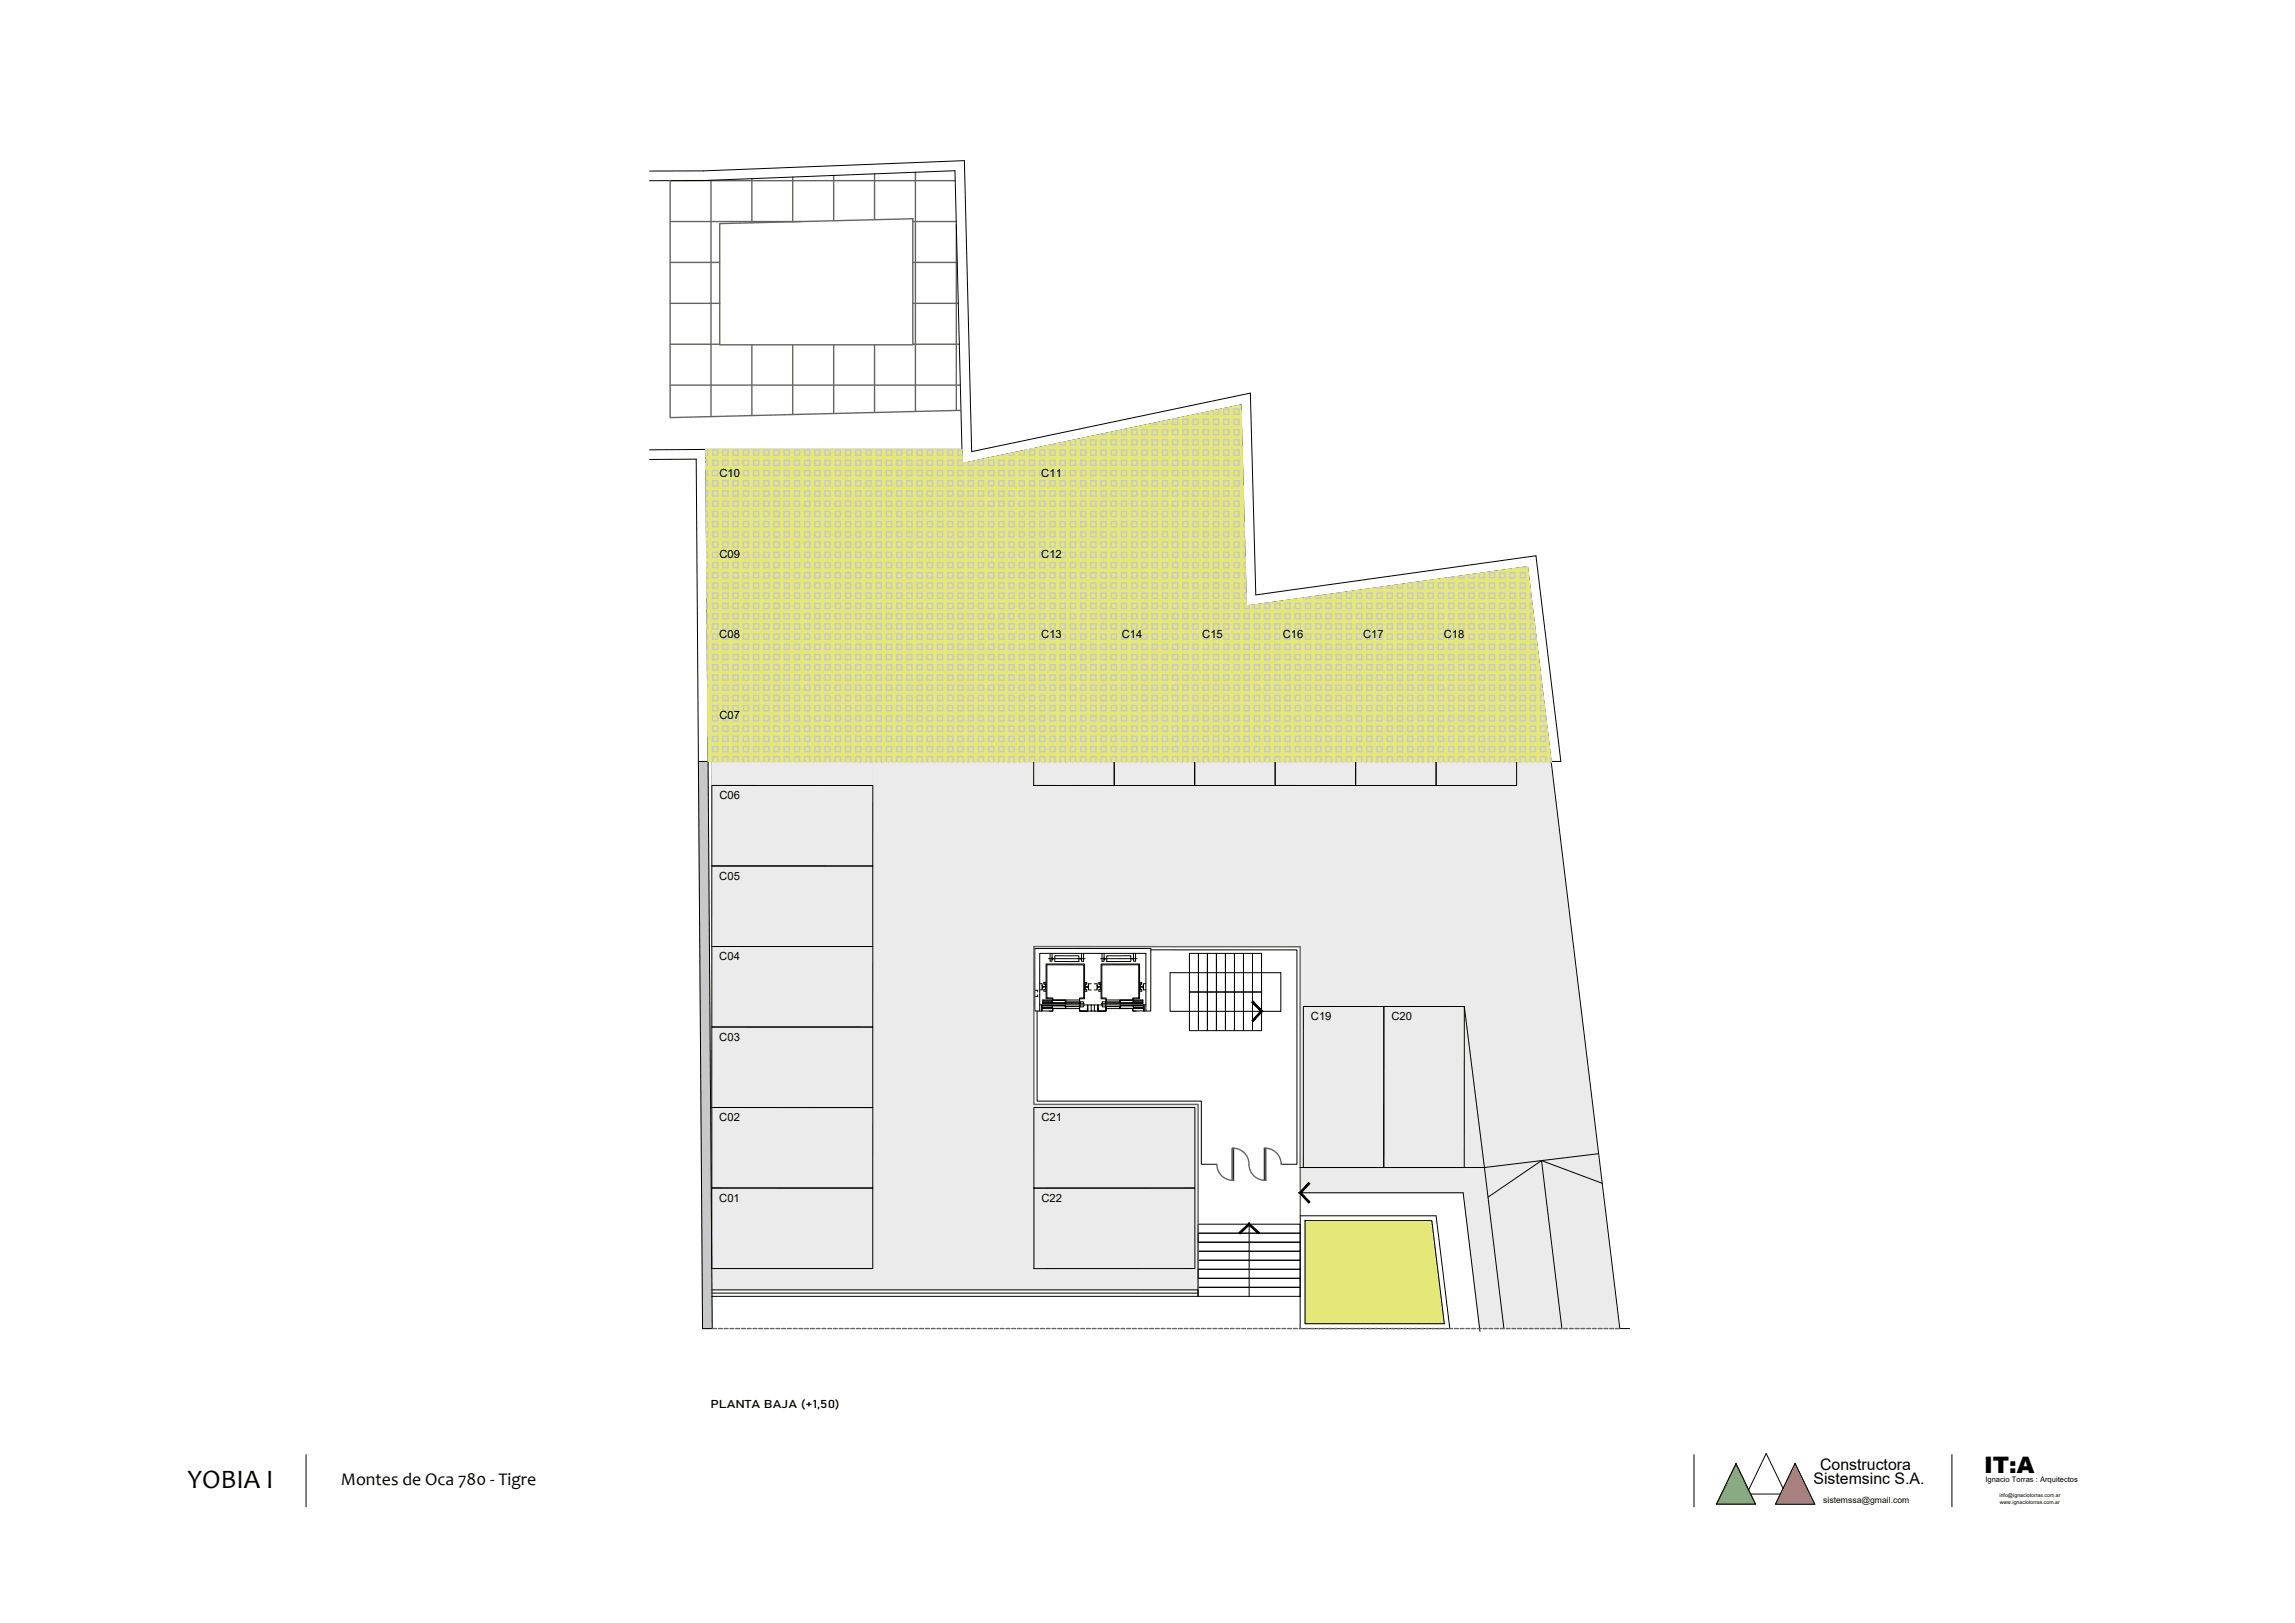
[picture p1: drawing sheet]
<svg xmlns="http://www.w3.org/2000/svg" width="420mm" height="297mm" viewBox="0 0 420 297" stroke-linecap="round" stroke-linejoin="round" font-family="sans-serif">
<defs><g id="words">
<text font-size="4.9" x="34.3" y="272.3">YOBIA I</text>
<text font-size="4.2" x="363.2" y="269.5">IT:A</text>
<text font-size="3.3" x="62.4" y="271.8">Montes de Oca 780 - Tigre</text>
<g font-size="2.9">
<text x="333.2" y="269">Constructora</text>
<text x="332" y="271.6">Sistemsinc S.A.</text>
</g>
<g font-size="2.1">
<text x="131.7" y="87.3">C10</text>
<text x="190.6" y="87.3">C11</text>
<text x="131.7" y="102.1">C09</text>
<text x="190.6" y="102.1">C12</text>
<text x="131.7" y="116.8">C08</text>
<text x="190.6" y="116.8">C13</text>
<text x="205.4" y="116.8">C14</text>
<text x="220.1" y="116.8">C15</text>
<text x="234.8" y="116.8">C16</text>
<text x="249.6" y="116.8">C17</text>
<text x="264.3" y="116.8">C18</text>
<text x="131.7" y="131.5">C07</text>
<text x="131.7" y="146.3">C06</text>
<text x="131.7" y="161">C05</text>
<text x="131.7" y="175.7">C04</text>
<text x="131.7" y="190.5">C03</text>
<text x="240" y="186.7">C19</text>
<text x="254.7" y="186.7">C20</text>
<text x="131.7" y="205.2">C02</text>
<text x="190.7" y="205.2">C21</text>
<text x="131.7" y="219.9">C01</text>
<text x="190.7" y="220">C22</text>
<text x="130.1" y="257.7">PLANTA BAJA (+1,50)</text>
</g>
<text font-size="1.6" x="333.8" y="275.1">sistemssa@gmail.com</text>
<text font-size="1.4" x="363.5" y="271.1">Ignacio Torras : Arquitectos</text>
<g font-size="1">
<text x="366.1" y="274">info@ignaciotorras.com.ar</text>
<text x="366.1" y="275.3">www.ignaciotorras.com.ar</text>
</g>
</g></defs>
<!-- layer: AP - MUROS -->
<g fill="#e5e878" stroke="#e5e878" stroke-width=".18">
<path d="M188.5 82.3l38.7-8.2 .2 8.2z"/>
<path d="M130.3 84.8h29.5z"/>
<path d="M189.3 84.8h29.4z"/>
<path d="M228.2 110.9l51.5-7.2 .8 7.2z"/>
<path d="M218.7 114.3h14.8z"/>
<path d="M129.6 139.4h.7z"/>
<path d="M130.3 139.4h29.5z"/>
<path d="M159.8 139.4h29.4z"/>
<path d="M189.2 139.4h14.8z"/>
<path d="M204 139.4h14.7z"/>
<path d="M233.5 139.4h14.7z"/>
<path d="M248.2 139.4h14.7z"/>
<path d="M262.9 139.4h14.8z"/>
<path d="M238.9 223.4l25.5 18.9-2.3-18.9zM238.9 223.4l25.5 18.9h-25.5z"/>
<path d="M188.5 82.3l39 2.5-.1-2.5zM176.2 84.8l12.3-2.5 39 2.5z"/>
<path d="M129.2 82.3l47 2.5-.1-2.5zM129.2 82.3l47 2.5h-47z"/>
<path d="M189.3 84.8h38.2zM189.3 84.8h38.2z"/>
<path d="M176.2 84.8h13.1zM176.2 84.8h13.1z"/>
<path d="M130.3 84.8h45.9zM130.3 84.8h45.9z"/>
<path d="M129.2 84.8h1.1zM129.2 84.8h1.1z"/>
<path d="M218.7 84.8h8.8zM218.7 84.8h8.8z"/>
<path d="M189.3 84.8h29.4zM189.3 84.8h29.4z"/>
<path d="M176.2 84.8h13.1zM176.2 84.8h13.1z"/>
<path d="M159.8 84.8h16.4zM159.8 84.8h16.4z"/>
<path d="M130.3 84.8h29.5zM130.3 84.8h29.5z"/>
<path d="M129.2 84.8h1.1zM129.2 84.8h1.1z"/>
<path d="M218.7 84.8l9.2 14.8-.4-14.8zM218.7 84.8l9.2 14.8h-9.2z"/>
<path d="M189.3 84.8l29.4 14.8v-14.8zM189.3 84.8l29.4 14.8h-29.4z"/>
<path d="M159.8 84.8l29.5 14.8v-14.8zM159.8 84.8l29.5 14.8h-29.5z"/>
<path d="M130.3 84.8l29.5 14.8v-14.8zM130.3 84.8l29.5 14.8h-29.5z"/>
<path d="M129.2 84.8l1.1 14.8v-14.8zM129.2 84.8l1.1 14.8h-1z"/>
<path d="M218.7 99.6h9.2zM218.7 99.6h9.2z"/>
<path d="M189.3 99.6h29.4zM189.3 99.6h29.4zM189.3 99.6h29.4zM189.3 99.6h29.4z"/>
<path d="M159.8 99.6h29.5zM159.8 99.6h29.5z"/>
<path d="M130.3 99.6h29.5zM130.3 99.6h29.5zM130.3 99.6h29.5zM130.3 99.6h29.5z"/>
<path d="M129.3 99.6h1zM129.3 99.6h1z"/>
<path d="M130.3 99.6l29.5 1.7v-1.7zM130.3 99.6l29.5 1.7h-29.5z"/>
<path d="M129.3 99.6l1 1.7v-1.7zM129.3 99.6l1 1.7h-.9z"/>
<path d="M218.7 99.6l9.3 4.1-.1-4.1zM218.7 99.6l9.3 4.1h-9.3z"/>
<path d="M218.7 103.7l9.5 7.2-.2-7.2zM218.7 103.7l9.5 7.2h-9.5z"/>
<path d="M189.3 99.6l29.4 11.3v-11.3zM189.3 99.6l29.4 11.3h-29.4z"/>
<path d="M159.8 99.6l29.5 11.3v-11.3zM159.8 99.6l29.5 11.3h-29.5z"/>
<path d="M218.7 110.9l62.2 3.4-.4-3.4zM218.7 110.9l62.2 3.4h-62.2z"/>
<path d="M189.3 110.9l29.4 3.4v-3.4zM189.3 110.9l29.4 3.4h-29.4z"/>
<path d="M159.8 110.9l29.5 3.4v-3.4zM159.8 110.9l29.5 3.4h-29.5z"/>
<path d="M130.3 101.3l29.5 13v-13zM130.3 101.3l29.5 13h-29.5z"/>
<path d="M129.4 101.3l.9 13v-13zM129.4 101.3l.9 13h-.9z"/>
<path d="M233.5 114.3h47.4zM233.5 114.3h47.4z"/>
<path d="M233.5 114.3h14.7zM233.5 114.3h14.7z"/>
<path d="M218.7 114.3h14.8zM218.7 114.3h14.8z"/>
<path d="M189.3 114.3h29.4zM189.3 114.3h29.4z"/>
<path d="M189.3 114.3h14.7zM189.3 114.3h14.7z"/>
<path d="M248.2 114.3h32.7zM248.2 114.3h32.7z"/>
<path d="M248.2 114.3h14.7zM248.2 114.3h14.7z"/>
<path d="M218.7 114.3h14.8zM218.7 114.3h14.8z"/>
<path d="M204 114.3h14.7zM204 114.3h14.7zM204 114.3h14.7zM204 114.3h14.7z"/>
<path d="M159.8 114.3h29.5zM159.8 114.3h29.5z"/>
<path d="M130.3 114.3h29.5zM130.3 114.3h29.5z"/>
<path d="M130.3 114.3h29.5zM130.3 114.3h29.5z"/>
<path d="M189.3 114.3h14.7zM189.3 114.3h14.7z"/>
<path d="M233.5 114.3h14.7zM233.5 114.3h14.7z"/>
<path d="M262.9 114.3h18zM262.9 114.3h18z"/>
<path d="M262.9 114.3h14.8zM262.9 114.3h14.8z"/>
<path d="M248.2 114.3h14.7zM248.2 114.3h14.7z"/>
<path d="M233.5 114.3h14.7zM233.5 114.3h14.7z"/>
<path d="M218.7 114.3h14.8zM218.7 114.3h14.8z"/>
<path d="M204 114.3h14.7zM204 114.3h14.7z"/>
<path d="M189.3 114.3h14.7zM189.3 114.3h14.7z"/>
<path d="M159.8 114.3h29.5zM159.8 114.3h29.5z"/>
<path d="M130.3 114.3h29.5zM130.3 114.3h29.5z"/>
<path d="M129.4 114.3h.9zM129.4 114.3h.9z"/>
<path d="M130.3 129h29.5zM130.3 129h29.5z"/>
<path d="M277.7 114.3l5 14.7-1.8-14.7zM277.7 114.3l5 14.7h-5z"/>
<path d="M262.9 114.3l14.8 14.7v-14.7zM262.9 114.3l14.8 14.7h-14.8z"/>
<path d="M248.2 114.3l14.7 14.7v-14.7zM248.2 114.3l14.7 14.7h-14.7z"/>
<path d="M233.5 114.3l14.7 14.7v-14.7zM233.5 114.3l14.7 14.7h-14.7z"/>
<path d="M218.7 114.3l14.8 14.7v-14.7zM218.7 114.3l14.8 14.7h-14.8z"/>
<path d="M204 114.3l14.7 14.7v-14.7zM204 114.3l14.7 14.7h-14.7z"/>
<path d="M189.3 114.3l14.7 14.7v-14.7zM189.3 114.3l14.7 14.7h-14.7z"/>
<path d="M159.8 114.3l29.5 14.7v-14.7zM159.8 114.3l29.5 14.7h-29.5z"/>
<path d="M130.3 114.3l29.5 14.7v-14.7zM130.3 114.3l29.5 14.7h-29.5z"/>
<path d="M129.4 114.3l.9 14.7v-14.7zM129.4 114.3l.9 14.7h-.7z"/>
<path d="M277.7 129h5zM277.7 129h5z"/>
<path d="M262.9 129h14.8zM262.9 129h14.8z"/>
<path d="M248.2 129h14.7zM248.2 129h14.7z"/>
<path d="M233.5 129h14.7zM233.5 129h14.7z"/>
<path d="M218.7 129h14.8zM218.7 129h14.8z"/>
<path d="M204 129h14.7zM204 129h14.7z"/>
<path d="M189.3 129h14.7zM189.3 129h14.7z"/>
<path d="M159.8 129h29.5zM159.8 129h29.5z"/>
<path d="M129.6 129h.7zM129.6 129h.7z"/>
<path d="M277.7 129l6.3 10.4-1.3-10.4zM277.7 129l6.3 10.4h-6.3z"/>
<path d="M262.9 129l14.8 10.4v-10.4zM262.9 129l14.8 10.4h-14.8z"/>
<path d="M248.2 129l14.7 10.4v-10.4zM248.2 129l14.7 10.4h-14.7z"/>
<path d="M233.5 129l14.7 10.4v-10.4zM233.5 129l14.7 10.4h-14.7z"/>
<path d="M204 129l14.7 10.4v-10.4zM204 129l14.7 10.4h-14.7z"/>
<path d="M189.3 129l14.7 10.4v-10.4zM189.3 129l14.7 10.4h-14.8z"/>
<path d="M159.8 129l29.4 10.4 .1-10.4zM159.8 129l29.4 10.4h-29.4z"/>
<path d="M130.3 129l29.5 10.4v-10.4zM130.3 129l29.5 10.4h-29.5z"/>
<path d="M129.6 129l.7 10.4v-10.4zM129.6 129l.7 10.4h-.7z"/>
<path d="M262.9 139.4h14.8zM262.9 139.4h14.8z"/>
<path d="M248.2 139.4h14.7zM248.2 139.4h14.7z"/>
<path d="M159.8 139.4h29.4zM159.8 139.4h29.4z"/>
<path d="M130.3 139.4h29.5zM130.3 139.4h29.5z"/>
<path d="M277.7 139.4h6.3zM277.7 139.4h6.3z"/>
<path d="M262.9 139.4h14.8zM262.9 139.4h14.8z"/>
<path d="M248.2 139.4h14.7zM248.2 139.4h14.7z"/>
<path d="M233.5 139.4h14.7zM233.5 139.4h14.7z"/>
<path d="M204 139.4h14.7zM204 139.4h14.7z"/>
<path d="M189.2 139.4h14.8zM189.2 139.4h14.8z"/>
<path d="M159.8 139.4h29.4zM159.8 139.4h29.4z"/>
<path d="M277.7 139.4h6.3zM277.7 139.4h6.3z"/>
<path d="M262.9 139.4h14.8zM262.9 139.4h14.8z"/>
<path d="M248.2 139.4h14.7zM248.2 139.4h14.7z"/>
<path d="M233.5 139.4h14.7zM233.5 139.4h14.7z"/>
<path d="M218.7 129l14.8 10.4v-10.4zM218.7 129l14.8 10.4h-14.8z"/>
<path d="M204 139.4h14.7zM204 139.4h14.7z"/>
<path d="M189.2 139.4h14.8zM189.2 139.4h14.8z"/>
<path d="M218.7 139.4h14.8zM218.7 139.4h14.8z"/>
<path d="M204 139.4h14.7zM204 139.4h14.7z"/>
<path d="M248.2 139.4h14.7zM248.2 139.4h14.7z"/>
<path d="M233.5 139.4h14.7zM233.5 139.4h14.7z"/>
<path d="M218.7 139.4h14.8zM218.7 139.4h14.8z"/>
<path d="M262.9 139.4h14.8zM262.9 139.4h14.8z"/>
<path d="M248.2 139.4h14.7zM248.2 139.4h14.7z"/>
<path d="M233.5 139.4h14.7zM233.5 139.4h14.7z"/>
<path d="M218.7 139.4h14.8zM218.7 139.4h14.8z"/>
<path d="M277.7 139.4h6.3zM277.7 139.4h6.3z"/>
<path d="M262.9 139.4h14.8zM262.9 139.4h14.8z"/>
<path d="M248.2 139.4h14.7zM248.2 139.4h14.7z"/>
<path d="M277.7 139.4h6.3zM277.7 139.4h6.3z"/>
<path d="M262.9 139.4h14.8zM262.9 139.4h14.8z"/>
<path d="M277.7 139.4h6.3zM277.7 139.4h6.3zM277.7 139.4h6.3z"/>
</g>
<g fill="#ebebeb" stroke="#ebebeb" stroke-width=".18">
<path d="M238.6 184.2h14.7z"/>
<path d="M238.6 184.2v26.9z"/>
<path d="M238.6 211.1v1.3z"/>
<path d="M268.1 211.1v1.3z"/>
<path d="M282.2 212.4l10.5-1.3 .1 1.3z"/>
<path d="M238.6 212.4v1.3z"/>
<path d="M268.1 212.4v1.3z"/>
<path d="M238.6 213.7h7.4z"/>
<path d="M246 213.7h7.3z"/>
<path d="M260.7 213.7h7.4z"/>
<path d="M238 213.7h.6z"/>
<path d="M282.2 212.4h10.6l.2 1.3z"/>
<path d="M272.3 218.3h1.3l-1.2 .8z"/>
<path d="M270.9 243.2h4.4z"/>
<path d="M275.3 243.2h10.6z"/>
<path d="M130.3 139.4h29.5z"/>
<path d="M204 139.4h14.7z"/>
<path d="M233.5 139.4h14.7z"/>
<path d="M277.7 139.4h6.3z"/>
<path d="M130.3 143.8h14.7z"/>
<path d="M189.3 143.8h14.7z"/>
<path d="M233.5 143.8h14.7z"/>
<path d="M145 143.8h14.8z"/>
<path d="M130.3 158.5h29.5z"/>
<path d="M130.3 188h29.5z"/>
<path d="M189.3 202.1h30z"/>
<path d="M268.1 184.2h21.3l3.3 26.9z"/>
<path d="M130.3 217.4h29.5z"/>
<path d="M253.3 184.2h14.8z"/>
<path d="M268.1 184.2v29.5z"/>
<path d="M253.3 213.7h7.4z"/>
<path d="M253.3 184.2h14.8zM253.3 184.2h14.8z"/>
<path d="M268.1 184.2v26.9zM268.1 184.2l3.3 26.9h-3.3z"/>
<path d="M253.3 184.2l14.8 26.9v-26.9zM253.3 184.2l14.8 26.9h-14.8z"/>
<path d="M253.3 184.2v26.9zM253.3 184.2v26.9z"/>
<path d="M282.2 212.4l3.4 1.3h-3.2zM280.4 213.7h2l-.2-1.3zM271.8 213.7l10.4-1.3-1.8 1.3z"/>
<path d="M268.1 211.1l3.5 1.3-.2-1.3zM268.1 211.1l3.5 1.3h-3.5z"/>
<path d="M253.3 211.1l14.8 1.3v-1.3zM253.3 211.1l14.8 1.3h-14.8z"/>
<path d="M253.3 211.1v1.3zM253.3 211.1v1.3z"/>
<path d="M253.3 212.4l14.8 1.3v-1.3zM253.3 212.4l14.8 1.3h-14.8z"/>
<path d="M253.3 212.4v1.3zM253.3 212.4v1.3z"/>
<path d="M253.3 213.7h7.4zM253.3 213.7h7.4z"/>
<path d="M268.1 212.4l3.7 1.3-.2-1.3zM268.1 212.4l3.7 1.3h-3.7z"/>
<path d="M282.4 213.7h3.2zM282.4 213.7h3.2z"/>
<path d="M280.4 213.7h2zM280.4 213.7h2z"/>
<path d="M271.8 213.7h8.6zM271.8 213.7h8.6z"/>
<path d="M268.1 213.7h3.7zM268.1 213.7h3.7z"/>
<path d="M253.3 213.7h14.8zM253.3 213.7h14.8z"/>
<path d="M238.6 213.7h7.4zM238.6 213.7h7.4z"/>
<path d="M282.4 213.7h3.2zM282.4 213.7h3.2z"/>
<path d="M280.4 213.7h2zM280.4 213.7h2z"/>
<path d="M271.8 213.7h8.6zM271.8 213.7h8.6z"/>
<path d="M268.1 213.7h3.7zM268.1 213.7h3.7z"/>
<path d="M260.7 213.7h7.4zM260.7 213.7h7.4z"/>
<path d="M253.3 213.7h14.8zM253.3 213.7h14.8z"/>
<path d="M238 213.7h15.3zM238 213.7h15.3z"/>
<path d="M282.2 212.4l3.4 1.3h7.4zM285.6 213.7h7.4l.3 2.9z"/>
<path d="M282.4 213.7l10.9 2.9-7.7-2.9zM282.4 213.7l10.9 2.9h-10.6z"/>
<path d="M280.4 213.7l2.3 2.9-.3-2.9zM276.1 216.6l4.3-2.9 2.3 2.9z"/>
<path d="M271.8 213.7l4.3 2.9 4.3-2.9zM271.8 213.7l4.3 2.9h-4z"/>
<path d="M238 213.7l34.1 2.9-.3-2.9zM238 213.7l34.1 2.9h-34.1z"/>
<path d="M282.7 216.6l10.8 1.7-.2-1.7zM282.7 216.6l10.8 1.7h-10.6z"/>
<path d="M276.1 216.6l6.8 1.7-.2-1.7zM273.6 218.3l2.5-1.7 6.8 1.7z"/>
<path d="M272.1 216.6l1.5 1.7 2.5-1.7zM272.1 216.6l1.5 1.7h-1.3z"/>
<path d="M238 216.6l34.3 1.7-.2-1.7zM238 216.6l34.3 1.7h-34.3z"/>
<path d="M282.9 218.3l10.7 .8-.1-.8zM282.9 218.3l10.7 .8h-10.6z"/>
<path d="M273.6 218.3l9.4 .8-.1-.8zM272.4 219.1l1.2-.8 9.4 .8z"/>
<path d="M267.9 218.3l4.5 .8-.1-.8zM267.9 218.3l4.5 .8h-4.4z"/>
<path d="M272.4 219.1l13.5 24.1-2.9-24.1zM272.4 219.1l13.5 24.1h-10.6z"/>
<path d="M268 219.1l7.3 24.1-2.9-24.1zM268 219.1l7.3 24.1h-4.4z"/>
<path d="M283 219.1l13.5 24.1-2.9-24.1zM283 219.1l13.5 24.1h-10.6z"/>
<path d="M275.3 243.2h10.6zM275.3 243.2h10.6z"/>
<path d="M285.9 243.2h10.6zM285.9 243.2h10.6zM285.9 243.2h10.6z"/>
<path d="M159.8 139.4h29.4zM159.8 139.4h29.4z"/>
<path d="M189.2 139.4h14.8zM189.2 139.4h14.8z"/>
<path d="M159.8 139.4h29.4zM159.8 139.4h29.4z"/>
<path d="M189.2 139.4h14.8zM189.2 139.4h14.8z"/>
<path d="M159.8 139.4h29.4zM159.8 139.4h29.4z"/>
<path d="M218.7 139.4h14.8zM218.7 139.4h14.8z"/>
<path d="M204 139.4h14.7zM204 139.4h14.7z"/>
<path d="M189.2 139.4h14.8zM189.2 139.4h14.8z"/>
<path d="M159.8 139.4h29.4zM159.8 139.4h29.4z"/>
<path d="M218.7 139.4h14.8zM218.7 139.4h14.8z"/>
<path d="M204 139.4h14.7zM204 139.4h14.7z"/>
<path d="M189.2 139.4h14.8zM189.2 139.4h14.8z"/>
<path d="M159.8 139.4h29.4zM159.8 139.4h29.4z"/>
<path d="M248.2 139.4h14.7zM248.2 139.4h14.7z"/>
<path d="M233.5 139.4h14.7zM233.5 139.4h14.7z"/>
<path d="M262.9 139.4h14.8zM262.9 139.4h14.8z"/>
<path d="M248.2 139.4h14.7zM248.2 139.4h14.7z"/>
<path d="M233.5 139.4h14.7zM233.5 139.4h14.7z"/>
<path d="M218.7 139.4h14.8zM218.7 139.4h14.8z"/>
<path d="M204 139.4h14.7zM204 139.4h14.7z"/>
<path d="M189.2 139.4h14.8zM189.2 139.4h14.8z"/>
<path d="M159.8 139.4h29.4zM159.8 139.4h29.4z"/>
<path d="M262.9 139.4h14.8zM262.9 139.4h14.8z"/>
<path d="M248.2 139.4h14.7zM248.2 139.4h14.7z"/>
<path d="M233.5 139.4h14.7zM233.5 139.4h14.7z"/>
<path d="M218.7 139.4h14.8zM218.7 139.4h14.8z"/>
<path d="M204 139.4h14.7zM204 139.4h14.7z"/>
<path d="M189.2 139.4h14.8zM189.2 139.4h14.8z"/>
<path d="M159.8 139.4h29.4zM159.8 139.4h29.4z"/>
<path d="M248.2 139.4l14.7 4.4v-4.4zM248.2 139.4l14.7 4.4h-14.7z"/>
<path d="M233.5 139.4l14.7 4.4v-4.4zM233.5 139.4l14.7 4.4h-14.7z"/>
<path d="M218.7 139.4l14.8 4.4v-4.4zM218.7 139.4l14.8 4.4h-14.8z"/>
<path d="M204 139.4l14.7 4.4v-4.4zM204 139.4l14.7 4.4h-14.7z"/>
<path d="M130.3 139.4l29.5 4.4v-4.4zM130.3 139.4l29.5 4.4h-29.5z"/>
<path d="M189.2 139.4l14.8 4.4v-4.4zM189.2 139.4l14.8 4.4h-14.8z"/>
<path d="M159.8 139.4l29.4 4.4v-4.4zM159.8 139.4l29.4 4.4h-29.4z"/>
<path d="M248.2 143.8h14.7zM248.2 143.8h14.7z"/>
<path d="M233.5 143.8h14.7zM233.5 143.8h14.7z"/>
<path d="M204 143.8h14.7zM204 143.8h14.7z"/>
<path d="M159.8 143.8h44.2zM159.8 143.8h44.2z"/>
<path d="M130.3 143.8h29.5zM130.3 143.8h29.5z"/>
<path d="M262.9 139.4l14.8 4.4v-4.4zM262.9 139.4l14.8 4.4h-14.8z"/>
<path d="M248.2 143.8h14.7zM248.2 143.8h14.7z"/>
<path d="M233.5 143.8h29.4zM233.5 143.8h29.4z"/>
<path d="M204 143.8h14.7zM204 143.8h14.7z"/>
<path d="M159.8 143.8h58.9zM159.8 143.8h58.9z"/>
<path d="M277.7 139.4l6.8 4.4-.5-4.4zM277.7 139.4l6.8 4.4h-6.8z"/>
<path d="M218.7 143.8h14.8zM218.7 143.8h14.8z"/>
<path d="M130.3 143.8h29.5zM130.3 143.8h29.5z"/>
<path d="M277.7 143.8h6.8zM277.7 143.8h6.8z"/>
<path d="M262.9 143.8h14.8zM262.9 143.8h14.8z"/>
<path d="M218.7 143.8h14.8zM218.7 143.8h14.8z"/>
<path d="M159.8 143.8h73.7zM159.8 143.8h73.7z"/>
<path d="M233.5 143.8h44.2zM233.5 143.8h44.2z"/>
<path d="M130.3 143.8h29.5zM130.3 143.8h29.5z"/>
<path d="M159.8 143.8l126.5 14.7-1.8-14.7zM159.8 143.8l126.5 14.7h-126.5z"/>
<path d="M130.3 143.8l29.5 14.7v-14.7zM130.3 143.8l29.5 14.7h-29.5z"/>
<path d="M159.8 158.5h126.5zM159.8 158.5h126.5z"/>
<path d="M130.3 158.5h29.5zM130.3 158.5h29.5z"/>
<path d="M130.3 158.5l29.5 14.7v-14.7zM130.3 158.5l29.5 14.7h-29.5z"/>
<path d="M130.3 173.2h29.5zM130.3 173.2h29.5z"/>
<path d="M159.8 158.5l128.3 14.7-1.8-14.7zM159.8 158.5l128.3 14.7h-128.3z"/>
<path d="M159.8 173.2h128.3zM159.8 173.2h128.3z"/>
<path d="M130.3 173.2h29.5zM130.3 173.2h29.5z"/>
<path d="M189.3 173.2l98.8 .1zM189.3 173.2l98.8 .1z"/>
<path d="M238 173.3l51.4 10.9-1.3-10.9zM238 173.3l51.4 10.9h-51.4z"/>
<path d="M253.3 184.2h36.1zM253.3 184.2h36.1z"/>
<path d="M238 184.2h.6zM238 184.2h.6z"/>
<path d="M159.8 173.2l29.5 11v-11zM159.8 173.2l29.5 11h-29.5z"/>
<path d="M130.3 173.2l29.5 11v-11zM130.3 173.2l29.5 11h-29.5z"/>
<path d="M159.8 184.2l29.5 3.8v-3.8zM159.8 184.2l29.5 3.8h-29.5z"/>
<path d="M130.3 184.2l29.5 3.8v-3.8zM130.3 184.2l29.5 3.8h-29.5z"/>
<path d="M159.8 188h29.5zM159.8 188h29.5z"/>
<path d="M130.3 188h29.5zM130.3 188h29.5z"/>
<path d="M159.8 188l29.5 14.1v-14.1zM159.8 188l29.5 14.1h-29.5z"/>
<path d="M130.3 188l29.5 14.1v-14.1zM130.3 188l29.5 14.1h-29.5z"/>
<path d="M159.8 202.1h29.5zM159.8 202.1h29.5z"/>
<path d="M159.8 202.1l59.5 .6v-.6zM159.8 202.1l59.5 .6h-59.5z"/>
<path d="M130.3 202.1l29.5 .6v-.6zM130.3 202.1l29.5 .6h-29.5z"/>
<path d="M130.3 202.7h29.5zM130.3 202.7h29.5z"/>
<path d="M159.8 202.7h59.5zM159.8 202.7h59.5z"/>
<path d="M268.1 184.2l3.3 26.9h21.3zM271.4 211.1h21.3l-20.9 2.6z"/>
<path d="M238 184.2l.6 29.5v-29.5zM238 184.2l.6 29.5h-.6z"/>
<path d="M159.8 202.7l59.5 11v-11zM159.8 202.7l59.5 11h-59.5z"/>
<path d="M130.3 202.7l29.5 11v-11zM130.3 202.7l29.5 11h-29.5z"/>
<path d="M159.8 213.7l59.5 3.7v-3.7zM159.8 213.7l59.5 3.7h-59.5z"/>
<path d="M130.3 213.7l29.5 3.7v-3.7zM130.3 213.7l29.5 3.7h-29.5z"/>
<path d="M159.8 217.4h59.5zM159.8 217.4h59.5z"/>
<path d="M130.3 217.4h29.5zM130.3 217.4h29.5z"/>
<path d="M130.3 232.2h29.5zM130.3 232.2h29.5z"/>
<path d="M159.8 217.4l59.5 14.8v-14.8zM159.8 217.4l59.5 14.8h-59.5z"/>
<path d="M130.3 217.4l29.5 14.8v-14.8zM130.3 217.4l29.5 14.8h-29.5z"/>
<path d="M159.8 232.2h59.5zM159.8 232.2h59.5z"/>
<path d="M130.3 232.2l89 1.8v-1.8zM130.3 232.2l89 1.8h-89z"/>
<path d="M130.3 234l89 1.6v-1.6zM130.3 234l89 1.6h-89z"/>
<path d="M130.3 235.6l89 .5v-.5zM130.3 235.6l89 .5h-89z"/>
<path d="M238.6 184.2h14.7zM238.6 184.2h14.7z"/>
<path d="M238.6 184.2l14.7 29.5v-29.5zM238.6 184.2l14.7 29.5h-14.7z"/>
<path d="M238.6 213.7h14.7zM238.6 213.7h14.7z"/>
</g>
<!-- layer: 0 -->
<g fill="none" stroke="#000" stroke-width=".18">
<path d="M118.9 31.3h9.9l47.8-1.9 1.3 53.3 51-10.8 1 37 51.3-7.2 4.6 37.7M118.9 33.1l10-.1 45.9-1.8 1.4 53.6 51-10.7 1 36.8 51.5-7.2 4.3 35.7M118.9 82.3h10.3l.4 57.1h-1.7l-.4-55.4-8.6 .1M130.3 99.6h29.5v14.7h-29.5zM130.3 84.8h29.5v14.8h-29.5zM189.3 99.6h29.4v14.7h-29.4zM189.3 84.8h29.4v14.8h-29.4zM130.3 114.3h29.5v14.7h-29.5zM189.3 114.3h14.7v29.5h-14.8zM204 114.3h14.7v29.5h-14.7zM218.7 114.3h14.8v29.5h-14.8zM233.5 114.3h14.7v29.5h-14.7z"/>
<path d="M248.2 114.3h14.7v29.5h-14.7zM262.9 114.3h14.8v29.5h-14.8zM130.3 129h29.5v14.8h-29.5zM130.3 158.5h29.5v14.7h-29.5zM130.3 143.8h29.5v14.7h-29.5zM130.3 173.2h29.5v14.8h-29.5zM189.4 173.6h21.3v11.4h-.9v-10.5h-19.5v10.5h-.8zM191.5 179.8h-.4v.3h.3v1h-.3v.3h.4M192 175.5h6.6M192.2 174.5v1.4h.4v-.3M192.6 175.3v.3M192.6 175.3l.1 .1 .2 .1"/>
<path d="M192.6 174.5v.8M192.7 175.5l-.1 .1M193.1 174.9h4.4v1.1h-4.4zM197.9 175.4l-.2 .1M197.9 175.5l.1 .1M198 175.4h-.1M198 175.3v.3M198 175.3v.1M198 174.5v.8M198.4 174.5v1.4h-.4v-.3M198.6 179.8h.4v.3h-.3v1h.3v.3h-.4M201.6 179.8h-.4v.3h.3v1h-.3v.3h.4"/>
<path d="M201.8 174.5v1.4h.3v-.3M202.1 175.3v.3M202.1 175.3l.1 .1 .3 .1M202.1 174.5v.8M202.2 175.5l-.1 .1M202.6 174.9h4.4v1.1h-4.4zM207.5 175.5h.1M207.5 175.5v.1M207.5 175.3v.3M207.5 175.3v.1l-.3 .1M207.5 174.5v.8M207.9 174.5v1.4h-.4v-.3"/>
<path d="M208.2 175.5h-6.7M208.6 179.8h.4v.3h-.3v1h.3v.3h-.4M210.7 173.8l26.7 .1v39.2h-2.8M214.2 178h20.3v7.1h-20.3zM217.8 174.5h1.6v7.1h-1.6zM219.4 174.5h1.6v7.1h-1.6zM221 174.5h1.7v7.1h-1.7zM222.7 174.5h1.6v7.1h-1.6zM224.3 174.5h1.7v7.1h-1.7zM226 174.5h1.7v7.1h-1.7zM227.7 174.5h1.6v7.1h-1.6zM229.3 174.5h1.7v7.1h-1.7z"/>
<path d="M231 174.5v14.1h-1.7v-7h1.7v7zM130.3 188h29.5v14.7h-29.5zM189.5 181.3h.5v.2M189.9 185v16.5h30v11.6h2.9M190 182.1v.3h-.5M190.3 180h.5v.3M190.3 183.9h.4v1.1M190.3 185h.4M190.7 184.6h6.9M190.7 184h4.3M190.7 184.1h4.3M190.7 184.4h1.9"/>
<path d="M190.7 184.6v.4h2l-.1-.4M190.8 180.3v.6M190.8 180.3l.1 .3h.1M190.8 180.9v.3h-.5M190.8 184.6h-.1M190.9 183h6.7v.3h.8l.1 .4h-7.6zM190.9 183.5h4.1M190.9 183.6h4.1M190.9 183.2h1.7M190.9 183.2l1.7 .1M191 180.6h-.1l-.1 .3M191 180.6h.3z"/>
<path d="M191.1 180.1h.3v1h-.3M191.4 180.1h.1M191.4 181.1h.1M192.6 184.3h.1l-.1 .3h2.5l-.1-.3h.1v.3h-2.5zM192.6 183.1h2.5v.3h-.1l.1-.3h-2.5l.1 .3h-.1zM192.6 183l.1-.2h-1.2v-6.4h7.1v6.4h-1v.2M192.7 183v-.4h-1v-6h6.7v6h-.8v.4M192.7 184.6v.4h-.6M195 183.9v.3h2.7v-.3v.4h-.1M195.1 183.7l-.1-.3h2.7v.3h-.1M195.1 183.9h-.1v.3h2.7v-.3h-.1M197.6 184.3v.7h1.5l-.1-.4h.1v.4h-1.5z"/>
<path d="M197.6 183l.1 .7v-.3h-2.7v.3M197.6 184.3h.8l.1-.4h-7.8v1.1M198.5 183.9h.6v1.1M198.6 180.1h.1M198.6 181.1h.1M199 180.1h-.3v1h.3M199 180.6h-.2h.2M199 180.6h.1M199 180.6l.2 .1 .1 .2M199.1 185h.7M199.3 180.9v.3h.5M199.3 180.4v.5"/>
<path d="M199.3 180.4l-.1 .2h-.2M199.8 185h.1M199.8 183.9h-.7v1.1M199.8 183.9h.6v1.1h-.6zM199.8 180.1h-.5v.3M200.4 185h.1M200.4 183.9h.6v1.1M200.4 180.1h.5v.3M200.4 185h.6M200.9 180.9v.3h-.5M200.9 180.4v.5M200.9 180.4v.2h.2"/>
<path d="M200.9 180.7v.2M200.9 180.6v.1M200.9 180.6h.2M201 184.6h.1l-.1 .4h1.5v-.7v.7h-1.5zM201.1 180.6h.1M201.1 180.6h.2h-.2M201.2 180.1h.3v1h-.3M201.5 180.1h.1M201.5 181.1h.1M201.7 183.9h-.7v1.1M201.8 183.3h.7v-.3h6.7v.7h-7.5h.1zM202.5 183v-.2h-.9v-6.4h7v6.4h-1.2l.1 .2"/>
<path d="M202.5 184.3h-.7v-.4h-.1h7.7v1.1M202.5 183v-.4h-.8v-6h6.8v6h-1.1v.4M202.5 183l-.1 .7v-.3h2.7v.3M202.5 183.9h-.1v.3h2.7v-.3h-.1M202.5 183.7h-.1v-.3h2.7l-.1 .3M205 183.1h2.5h-2.5l.1 .3h-.1zM205 184.3h.1l-.1 .3h2.5l-.1-.3h.1v.3h-2.5zM205.1 183.9v.3h-2.7v-.3v.4h.1M207.4 184.6v.4h.6M207.4 183.3l.1 .1zM207.5 183.1v.3M208.6 180.1h.1"/>
<path d="M208.6 181.1h.1M208.9 180.6h.2zM209 180.1h-.3v1h.3M209.1 180.6h.2v.3M209.2 183.5h-4.1M209.2 183.6h-4.1M209.2 183.2h-1.7M209.2 183.2l-1.7 .1M209.3 184.6h.1v.4h-2l.1-.4M209.3 180.3v.6M209.3 180.3v.3h-.2M209.3 180.9v.3h.5"/>
<path d="M209.4 184.6h-6.9M209.4 184h-4.3M209.4 184.1h-4.3M209.4 184.4h-1.9M209.4 185h.4M209.8 180h-.5v.3M209.8 183.9h-.4v1.1M217.8 181.6h1.6v7h-1.6zM219.4 181.6h1.6v7h-1.6zM221 181.6h1.7v7h-1.7zM222.7 181.6h1.6v7h-1.6zM224.3 181.6h1.7v7h-1.7z"/>
<path d="M226 181.6h1.7v7h-1.7zM227.7 181.6h1.6v7h-1.6zM238.6 184.2h14.7v29.5h-14.7zM253.3 184.2h14.8v29.5h-14.8zM268.1 184.2l3.7 29.5M130.3 217.4h29.5v14.8h-29.5zM130.3 202.7h29.5v14.7h-29.5zM189.3 202.7h29.5v14.7h-29.5zM189.3 217.4h29.5v14.8h-29.5zM225.6 210.1h.3v5.9h-.3zM231.5 210.1h.2v5.9h-.2zM238 213.7h33.8"/>
<path d="M238 218.3h29.9l3 25.4M271.8 213.7l3.5 29.5M282.2 212.4l3.7 30.8M282.2 212.4l-9.8 6.7M282.2 212.4l11.1 4.2M292.7 211.1l-20.9 2.6M130.3 236.1h89v1.2h-89M130.3 236.7h89M219.3 235.6h18.7v1.7h-18.7zM219.3 234h18.7v1.6h-18.7zM219.3 230.7h18.7v1.6h-18.7zM219.3 229h18.7v1.7h-18.7z"/>
<path d="M219.3 227.4h18.7v1.6h-18.7zM219.3 224h18.7v1.7h-18.7zM219.3 232.3h18.7v1.7h-18.7zM219.3 225.7h18.7v1.7h-18.7zM228.7 224v13.3M238 222.5h24.9l2.5 20.7h-27.4zM238.9 223.4h23.2l2.3 18.9h-25.5zM56 266.2v9.6M310.1 266.2v9.6M317.8 267.9l3.6 7.4h-7.2zM320.5 273.4h5.4M326.4 272.4l-3.1-6.4-3.2 6.7"/>
<path d="M328.6 267.9l3.6 7.4h-7.1zM357.3 266.2v9.6"/>
</g>
<!-- layer: AP - MUROS -->
<g fill="#c7c8ca" stroke="#c7c8ca" stroke-width=".18">
<path d="M127.9 139.4h1.7z"/>
<path d="M127.9 139.4h1.7l.8 103.8z"/>
<path d="M127.9 139.4l.7 103.8h1.8zM128.6 243.2h1.8z"/>
</g>
<path d="M284 139.4l14.3 103.8-12.5-103.8zM284 139.4l14.3 103.8h-1.8z" fill="#fff" stroke="#fff" stroke-width=".18"/>
<path d="M127.9 139.4l.7 103.8h1.8l-.8-103.8M285.8 139.4h-1.8l12.5 103.8h1.8" fill="none" stroke="#000" stroke-width=".18"/>
<path d="M285.8 139.4l12.5 103.8" fill="none" stroke="#fff" stroke-width=".25"/>
<g fill="none" stroke="#636466" stroke-width=".25">
<path d="M130.2 33v43.2M137.7 32.7v8.1M145.1 32.4v8.2M152.6 32.1v8.3M160.1 31.8v8.4M167.6 31.5v43.8M174.9 33.1h-52.2v43.3l53.2-1.3M122.7 40.5h24M122.7 48h9.1M122.7 55.5h9.1M131.8 40.9l35.3-.9v23.1h-35.3zM167.1 40.5h8"/>
<path d="M167.1 48h8.2M167.1 55.5h8.3M175.1 41.1v34M122.7 63h9.1M122.7 70.5h53.1M137.7 63.1v13M145.1 63.1v12.8M152.6 63.1v12.6M160.1 63.1v12.4M167.1 63h8.5M129.6 139.4h.7M130.7 139.4h.7"/>
<path d="M131.7 139.4h.7M132.8 139.4h.7M133.8 139.4h.7M134.9 139.4h.7M135.9 139.4h.7M137 139.4h.7M138 139.4h.7M139.1 139.4h.7M140.1 139.4h.7M141.2 139.4h.7M142.2 139.4h.7M143.3 139.4h.7"/>
<path d="M144.3 139.4h.7M145.4 139.4h.7M146.5 139.4h.7M147.5 139.4h.7M148.6 139.4h.7M149.6 139.4h.7M150.7 139.4h.7M151.7 139.4h.7M152.8 139.4h.7M153.8 139.4h.7M154.9 139.4h.7M155.9 139.4h.7"/>
<path d="M157 139.4h.7M158 139.4h.7M159.1 139.4h.7M160.1 139.4h.7M161.2 139.4h.7M162.2 139.4h.7M163.3 139.4h.7M164.4 139.4h.7M165.4 139.4h.7M166.5 139.4h.7M167.5 139.4h.7M168.6 139.4h.7"/>
<path d="M169.6 139.4h.7M170.7 139.4h.7M171.7 139.4h.7M172.8 139.4h.7M173.8 139.4h.7M174.9 139.4h.7M175.9 139.4h.7M177 139.4h.7M178 139.4h.7M179.1 139.4h.7M180.1 139.4h.7M181.2 139.4h.7"/>
<path d="M182.2 139.4h.7M183.3 139.4h.7M184.3 139.4h.8M185.4 139.4h.7M186.5 139.4h.7M187.5 139.4h.7M188.6 139.4h.7M189.6 139.4h.7M190.7 139.4h.7M191.7 139.4h.7M192.8 139.4h.7M193.8 139.4h.7"/>
<path d="M194.9 139.4h.7M195.9 139.4h.7M197 139.4h.7M198 139.4h.7M199.1 139.4h.7M200.1 139.4h.7M201.2 139.4h.7M202.2 139.4h.7M203.3 139.4h.7M204.3 139.4h.7M205.4 139.4h.7M206.5 139.4h.7"/>
<path d="M207.5 139.4h.7M208.6 139.4h.7M209.6 139.4h.7M210.7 139.4h.7M211.7 139.4h.7M212.8 139.4h.7M213.8 139.4h.7M214.9 139.4h.7M215.9 139.4h.7M217 139.4h.7M218 139.4h.7M219.1 139.4h.7"/>
<path d="M220.1 139.4h.7M221.2 139.4h.7M222.2 139.4h.7M223.3 139.4h.7M224.3 139.4h.7M225.4 139.4h.7M226.5 139.4h.7M227.5 139.4h.7M228.6 139.4h.7M229.6 139.4h.7M230.7 139.4h.7M231.7 139.4h.7"/>
<path d="M232.8 139.4h.7M233.8 139.4h.7M234.9 139.4h.7M235.9 139.4h.7M237 139.4h.7M238 139.4h.7M239.1 139.4h.7M240.1 139.4h.7M241.2 139.4h.7M242.2 139.4h.7M243.3 139.4h.7M244.3 139.4h.8"/>
<path d="M245.4 139.4h.7M246.4 139.4h.8M247.5 139.4h.7M248.6 139.4h.7M249.6 139.4h.7M250.7 139.4h.7M251.7 139.4h.7M252.8 139.4h.7M253.8 139.4h.7M254.9 139.4h.7M255.9 139.4h.7M257 139.4h.7"/>
<path d="M258 139.4h.7M259.1 139.4h.7M260.1 139.4h.7M261.2 139.4h.7M262.2 139.4h.7M263.3 139.4h.7M264.3 139.4h.7M265.4 139.4h.7M266.4 139.4h.7M267.5 139.4h.7M268.6 139.4h.7M269.6 139.4h.7"/>
<path d="M270.7 139.4h.7M271.7 139.4h.7M272.8 139.4h.7M273.8 139.4h.7M274.9 139.4h.7M275.9 139.4h.7M277 139.4h.7M278 139.4h.7M279.1 139.4h.7M280.1 139.4h.7M281.2 139.4h.7M282.2 139.4h.7"/>
<path d="M283.3 139.4h.7M130.4 243.2h.8M131.5 243.2h.7M132.6 243.2h.7M133.6 243.2h.7M134.7 243.2h.7M135.8 243.2h.7M136.8 243.2h.7M137.9 243.2h.7M138.9 243.2h.7M140 243.2h.7M141 243.2h.7"/>
<path d="M142.1 243.2h.7M143.1 243.2h.7M144.2 243.2h.7M145.2 243.2h.7M146.3 243.2h.7M147.3 243.2h.7M148.4 243.2h.7M149.4 243.2h.7M150.5 243.2h.7M151.5 243.2h.7M152.6 243.2h.7M153.7 243.2h.7"/>
<path d="M154.7 243.2h.7M155.7 243.2h.8M156.8 243.2h.7M157.9 243.2h.7M158.9 243.2h.7M160 243.2h.7M161 243.2h.7M162.1 243.2h.7M163.1 243.2h.7M164.2 243.2h.7M165.2 243.2h.7M166.3 243.2h.7"/>
<path d="M167.3 243.2h.7M168.4 243.2h.7M169.4 243.2h.7M170.5 243.2h.7M171.5 243.2h.7M172.6 243.2h.7M173.6 243.2h.8M174.7 243.2h.7M175.8 243.2h.6M176.8 243.2h.7M177.9 243.2h.7M178.9 243.2h.7"/>
<path d="M180 243.2h.7M181 243.2h.7M182.1 243.2h.7M183.1 243.2h.7M184.2 243.2h.7M185.2 243.2h.7M186.3 243.2h.7M187.3 243.2h.7M188.4 243.2h.7M189.4 243.2h.7M190.5 243.2h.7M191.5 243.2h.7"/>
<path d="M192.6 243.2h.7M193.6 243.2h.7M194.7 243.2h.7M195.8 243.2h.7M196.8 243.2h.7M197.9 243.2h.7M198.9 243.2h.7M200 243.2h.7M201 243.2h.7M202.1 243.2h.7M203.1 243.2h.7M204.2 243.2h.7"/>
<path d="M205.2 243.2h.7M206.3 243.2h.7M207.3 243.2h.7M208.4 243.2h.7M209.4 243.2h.7M210.5 243.2h.7M211.5 243.2h.7M212.6 243.2h.7M213.6 243.2h.7M214.7 243.2h.7M215.7 243.2h.8M216.8 243.2h.7"/>
<path d="M217.9 243.2h.7M218.9 243.2h.7M220 243.2h.7M221 243.2h.7M222.1 243.2h.7M223.1 243.2h.7M224.2 243.2h.7M225.2 243.2h.7M226.3 243.2h.7M227.3 243.2h.7M228.4 243.2h.7M229.4 243.2h.7"/>
<path d="M230.5 243.2h.7M231.5 243.2h.7M232.6 243.2h.7M233.6 243.2h.8M234.7 243.2h.7M235.7 243.2h.7M236.8 243.2h.7M237.9 243.2h.7M238.9 243.2h.7M240 243.2h.7M241 243.2h.7M242.1 243.2h.7"/>
<path d="M243.1 243.2h.7M244.2 243.2h.7M245.2 243.2h.7M246.3 243.2h.7M247.3 243.2h.7M248.4 243.2h.7M249.4 243.2h.7M250.5 243.2h.7M251.5 243.2h.7M252.6 243.2h.7M253.6 243.2h.7M254.7 243.2h.7"/>
<path d="M255.7 243.2h.7M256.8 243.2h.7M257.9 243.2h.7M258.9 243.2h.7M260 243.2h.7M261 243.2h.7M262.1 243.2h.7M263.1 243.2h.7M264.2 243.2h.7M265.2 243.2h.7M266.3 243.2h.7M267.3 243.2h.7"/>
<path d="M268.4 243.2h.7M269.4 243.2h.7M270.5 243.2h.7M271.5 243.2h.7M272.6 243.2h.7M273.6 243.2h.7M274.7 243.2h.7M275.8 243.2h.7M276.8 243.2h.7M277.8 243.2h.8M278.9 243.2h.7M280 243.2h.7"/>
<path d="M281 243.2h.7M282.1 243.2h.7M283.1 243.2h.7M284.2 243.2h.7M285.2 243.2h.7M286.3 243.2h.7M287.3 243.2h.7M288.4 243.2h.7M289.4 243.2h.7M290.5 243.2h.7M291.5 243.2h.7M292.6 243.2h.7"/>
<path d="M293.6 243.2h.7M294.7 243.2h.7M295.7 243.2h.8"/>
</g>
<!-- layer: 0 -->
<path d="M222.8 213.1a2.95 2.95 0 0 0 3.1 2.9M225.6 210.1a3 3 0 0 1 3.1 3.5 2.95 2.95 0 0 0 3.1 2.4M231.5 210.1a2.95 2.95 0 0 1 3.1 3M238 222.5v-49.2l-48.7-.1v28.9h30v35.2" fill="none" stroke="#636466" stroke-width=".25"/>
<g fill="#000" stroke="#000" stroke-width=".18">
<path d="M328.6 267.9l3.6 7.4h-7.1z"/>
<path d="M229.2 183.4l2 1.7-1.8-1.9zM229.2 183.4l2 1.7h-.4zM230.8 185.1l-1.4 1.9 1.8-1.9zM230.8 185.1l-1.4 1.9-.2-.2z"/>
<path d="M226.8 225.6l.2 .2 1.7-2zM228.7 223.8v.5l-1.7 1.5zM228.7 223.8v.5l1.9 1.3zM228.7 224.3l1.9 1.3-.3 .2z"/>
<path d="M237.8 218.3l1.8 1.9 .2-.2zM237.8 218.3h.4l1.6 1.7zM239.6 216.4l-1.8 1.9h.4zM239.6 216.4l.2 .2-1.6 1.7z"/>
</g>
<!-- layer: AP - MUROS -->
<path d="M129.2 82.3h46.9" fill="none" stroke="#939598" stroke-width=".25"/>
<g fill="none" stroke="#c7c8ca" stroke-width=".25">
<path d="M202.5 79.3v.3l-.9-.1M204.4 78.9v.7h-1v-.5M205.7 78.6h.6v1h-1v-.9M207.2 78.6h.9v1h-.9zM209.1 78.6h.9v1h-.9zM210.9 78.6h1v1h-1zM211.9 77.3v.4h-1v-.2M212.8 78.6h.9v1h-.9zM213.7 76.9v.8h-.9v-.6M214.7 76.8h.9v.9h-.9zM214.7 78.6h.9v1h-.9zM216.5 76.8h1v.9h-1z"/>
<path d="M216.5 78.6h1v1h-1zM218.4 76.8h1v.9h-1zM218.4 78.6h1v1h-1zM219.4 75.8h-.3M220.3 76.8h.9v.9h-.9zM220.3 78.6h.9v1h-.9zM221.2 75.4v.4h-.9v-.2M222.2 76.8h.9v.9h-.9zM222.2 78.6h.9v1h-.9zM223.1 75v.8h-.9v-.6M224 74.9h1v.9h-1zM224 76.8h1v.9h-1z"/>
<path d="M224 78.6h1v1h-1zM225.9 74.9h.9v.9h-.9zM225.9 76.8h.9v.9h-.9zM225.9 78.6h.9v1h-.9zM129.2 82.4h.3v.9h-.3M129.2 84.2h.3v1h-.3M129.2 86.1h.3v.9h-.3M129.3 88h.2v.9h-.2M129.3 89.9h.2v.9h-.2M129.3 91.7h.2v1h-.2M129.3 93.6h.2v.9h-.2M129.3 95.5h.2v.9h-.2"/>
<path d="M129.3 97.3h.2v1h-.2M129.3 99.2h.2v.9h-.2M130.5 82.4h.9v.9h-.9zM130.5 84.2h.9v1h-.9zM130.5 86.1h.9v.9h-.9zM130.5 88h.9v.9h-.9zM130.5 89.9h.9v.9h-.9zM130.5 91.7h.9v1h-.9zM130.5 93.6h.9v.9h-.9zM130.5 95.5h.9v.9h-.9zM130.5 97.3h.9v1h-.9zM130.5 99.2h.9v.9h-.9z"/>
<path d="M132.3 82.4h1v.9h-1zM132.3 84.2h1v1h-1zM132.3 86.1h1v.9h-1zM132.3 88h1v.9h-1zM132.3 89.9h1v.9h-1zM132.3 91.7h1v1h-1zM132.3 93.6h1v.9h-1zM132.3 95.5h1v.9h-1zM132.3 97.3h1v1h-1zM132.3 99.2h1v.9h-1zM134.2 82.4h.9v.9h-.9zM134.2 84.2h.9v1h-.9z"/>
<path d="M134.2 86.1h.9v.9h-.9zM134.2 88h.9v.9h-.9zM134.2 89.9h.9v.9h-.9zM134.2 91.7h.9v1h-.9zM134.2 93.6h.9v.9h-.9zM134.2 95.5h.9v.9h-.9zM134.2 97.3h.9v1h-.9zM134.2 99.2h.9v.9h-.9zM136.1 82.4h.9v.9h-.9zM136.1 84.2h.9v1h-.9zM136.1 86.1h.9v.9h-.9zM136.1 88h.9v.9h-.9z"/>
<path d="M136.1 89.9h.9v.9h-.9zM136.1 91.7h.9v1h-.9zM136.1 93.6h.9v.9h-.9zM136.1 95.5h.9v.9h-.9zM136.1 97.3h.9v1h-.9zM136.1 99.2h.9v.9h-.9zM138 82.4h.9v.9h-.9zM138 84.2h.9v1h-.9zM138 86.1h.9v.9h-.9zM138 88h.9v.9h-.9zM138 89.9h.9v.9h-.9zM138 91.7h.9v1h-.9z"/>
<path d="M138 93.6h.9v.9h-.9zM138 95.5h.9v.9h-.9zM138 97.3h.9v1h-.9zM138 99.2h.9v.9h-.9zM139.8 82.4h1v.9h-1zM139.8 84.2h1v1h-1zM139.8 86.1h1v.9h-1zM139.8 88h1v.9h-1zM139.8 89.9h1v.9h-1zM139.8 91.7h1v1h-1zM139.8 93.6h1v.9h-1zM139.8 95.5h1v.9h-1z"/>
<path d="M139.8 97.3h1v1h-1zM139.8 99.2h1v.9h-1zM141.7 82.4h.9v.9h-.9zM141.7 84.2h.9v1h-.9zM141.7 86.1h.9v.9h-.9zM141.7 88h.9v.9h-.9zM141.7 89.9h.9v.9h-.9zM141.7 91.7h.9v1h-.9zM141.7 93.6h.9v.9h-.9zM141.7 95.5h.9v.9h-.9zM141.7 97.3h.9v1h-.9zM141.7 99.2h.9v.9h-.9z"/>
<path d="M143.6 82.4h.9v.9h-.9zM143.6 84.2h.9v1h-.9zM143.6 86.1h.9v.9h-.9zM143.6 88h.9v.9h-.9zM143.6 89.9h.9v.9h-.9zM143.6 91.7h.9v1h-.9zM143.6 93.6h.9v.9h-.9zM143.6 95.5h.9v.9h-.9zM143.6 97.3h.9v1h-.9zM143.6 99.2h.9v.9h-.9zM145.4 82.4h1v.9h-1zM145.4 84.2h1v1h-1z"/>
<path d="M145.4 86.1h1v.9h-1zM145.4 88h1v.9h-1zM145.4 89.9h1v.9h-1zM145.4 91.7h1v1h-1zM145.4 93.6h1v.9h-1zM145.4 95.5h1v.9h-1zM145.4 97.3h1v1h-1zM145.4 99.2h1v.9h-1zM147.3 82.4h.9v.9h-.9zM147.3 84.2h.9v1h-.9zM147.3 86.1h.9v.9h-.9zM147.3 88h.9v.9h-.9z"/>
<path d="M147.3 89.9h.9v.9h-.9zM147.3 91.7h.9v1h-.9zM147.3 93.6h.9v.9h-.9zM147.3 95.5h.9v.9h-.9zM147.3 97.3h.9v1h-.9zM147.3 99.2h.9v.9h-.9zM149.2 82.4h.9v.9h-.9zM149.2 84.2h.9v1h-.9zM149.2 86.1h.9v.9h-.9zM149.2 88h.9v.9h-.9zM149.2 89.9h.9v.9h-.9zM149.2 91.7h.9v1h-.9z"/>
<path d="M149.2 93.6h.9v.9h-.9zM149.2 95.5h.9v.9h-.9zM149.2 97.3h.9v1h-.9zM149.2 99.2h.9v.9h-.9zM151 82.4h1v.9h-1zM151 84.2h1v1h-1zM151 86.1h1v.9h-1zM151 88h1v.9h-1zM151 89.9h1v.9h-1zM151 91.7h1v1h-1zM151 93.6h1v.9h-1zM151 95.5h1v.9h-1z"/>
<path d="M151 97.3h1v1h-1zM151 99.2h1v.9h-1zM152.9 82.4h1v.9h-1zM152.9 84.2h1v1h-1zM152.9 86.1h1v.9h-1zM152.9 88h1v.9h-1zM152.9 89.9h1v.9h-1zM152.9 91.7h1v1h-1zM152.9 93.6h1v.9h-1zM152.9 95.5h1v.9h-1zM152.9 97.3h1v1h-1zM152.9 99.2h1v.9h-1z"/>
<path d="M154.8 82.4h.9v.9h-.9zM154.8 84.2h.9v1h-.9zM154.8 86.1h.9v.9h-.9zM154.8 88h.9v.9h-.9zM154.8 89.9h.9v.9h-.9zM154.8 91.7h.9v1h-.9zM154.8 93.6h.9v.9h-.9zM154.8 95.5h.9v.9h-.9zM154.8 97.3h.9v1h-.9zM154.8 99.2h.9v.9h-.9zM156.7 82.4h.9v.9h-.9zM156.7 84.2h.9v1h-.9z"/>
<path d="M156.7 86.1h.9v.9h-.9zM156.7 88h.9v.9h-.9zM156.7 89.9h.9v.9h-.9zM156.7 91.7h.9v1h-.9zM156.7 93.6h.9v.9h-.9zM156.7 95.5h.9v.9h-.9zM156.7 97.3h.9v1h-.9zM156.7 99.2h.9v.9h-.9zM158.5 82.4h1v.9h-1zM158.5 84.2h1v1h-1zM158.5 86.1h1v.9h-1zM158.5 88h1v.9h-1z"/>
<path d="M158.5 89.9h1v.9h-1zM158.5 91.7h1v1h-1zM158.5 93.6h1v.9h-1zM158.5 95.5h1v.9h-1zM158.5 97.3h1v1h-1zM158.5 99.2h1v.9h-1zM160.4 82.4h.9v.9h-.9zM160.4 84.2h.9v1h-.9zM160.4 86.1h.9v.9h-.9zM160.4 88h.9v.9h-.9zM160.4 89.9h.9v.9h-.9zM160.4 91.7h.9v1h-.9z"/>
<path d="M160.4 93.6h.9v.9h-.9zM160.4 95.5h.9v.9h-.9zM160.4 97.3h.9v1h-.9zM160.4 99.2h.9v.9h-.9zM162.3 82.4h.9v.9h-.9zM162.3 84.2h.9v1h-.9zM162.3 86.1h.9v.9h-.9zM162.3 88h.9v.9h-.9zM162.3 89.9h.9v.9h-.9zM162.3 91.7h.9v1h-.9zM162.3 93.6h.9v.9h-.9zM162.3 95.5h.9v.9h-.9z"/>
<path d="M162.3 97.3h.9v1h-.9zM162.3 99.2h.9v.9h-.9zM164.2 82.4h.9v.9h-.9zM164.2 84.2h.9v1h-.9zM164.2 86.1h.9v.9h-.9zM164.2 88h.9v.9h-.9zM164.2 89.9h.9v.9h-.9zM164.2 91.7h.9v1h-.9zM164.2 93.6h.9v.9h-.9zM164.2 95.5h.9v.9h-.9zM164.2 97.3h.9v1h-.9zM164.2 99.2h.9v.9h-.9z"/>
<path d="M166 82.4h1v.9h-1zM166 84.2h1v1h-1zM166 86.1h1v.9h-1zM166 88h1v.9h-1zM166 89.9h1v.9h-1zM166 91.7h1v1h-1zM166 93.6h1v.9h-1zM166 95.5h1v.9h-1zM166 97.3h1v1h-1zM166 99.2h1v.9h-1zM167.9 82.4h.9v.9h-.9zM167.9 84.2h.9v1h-.9z"/>
<path d="M167.9 86.1h.9v.9h-.9zM167.9 88h.9v.9h-.9zM167.9 89.9h.9v.9h-.9zM167.9 91.7h.9v1h-.9zM167.9 93.6h.9v.9h-.9zM167.9 95.5h.9v.9h-.9zM167.9 97.3h.9v1h-.9zM167.9 99.2h.9v.9h-.9zM169.8 82.4h.9v.9h-.9zM169.8 84.2h.9v1h-.9zM169.8 86.1h.9v.9h-.9zM169.8 88h.9v.9h-.9z"/>
<path d="M169.8 89.9h.9v.9h-.9zM169.8 91.7h.9v1h-.9zM169.8 93.6h.9v.9h-.9zM169.8 95.5h.9v.9h-.9zM169.8 97.3h.9v1h-.9zM169.8 99.2h.9v.9h-.9zM171.6 82.4h1v.9h-1zM171.6 84.2h1v1h-1zM171.6 86.1h1v.9h-1zM171.6 88h1v.9h-1zM171.6 89.9h1v.9h-1zM171.6 91.7h1v1h-1z"/>
<path d="M171.6 93.6h1v.9h-1zM171.6 95.5h1v.9h-1zM171.6 97.3h1v1h-1zM171.6 99.2h1v.9h-1zM173.5 82.4h.9v.9h-.9zM173.5 84.2h.9v1h-.9zM173.5 86.1h.9v.9h-.9zM173.5 88h.9v.9h-.9zM173.5 89.9h.9v.9h-.9zM173.5 91.7h.9v1h-.9zM173.5 93.6h.9v.9h-.9zM173.5 95.5h.9v.9h-.9z"/>
<path d="M173.5 97.3h.9v1h-.9zM173.5 99.2h.9v.9h-.9zM175.4 86.1h.9v.9h-.9zM175.4 88h.9v.9h-.9zM175.4 89.9h.9v.9h-.9zM175.4 91.7h.9v1h-.9zM175.4 93.6h.9v.9h-.9zM175.4 95.5h.9v.9h-.9zM175.4 97.3h.9v1h-.9zM175.4 99.2h.9v.9h-.9zM176.1 82.4h-.7v.9h.7M176.2 84.2h-.8v1h.9v-.4"/>
<path d="M177.3 86.1h.9v.9h-.9zM177.3 88h.9v.9h-.9zM177.3 89.9h.9v.9h-.9zM177.3 91.7h.9v1h-.9zM177.3 93.6h.9v.9h-.9zM177.3 95.5h.9v.9h-.9zM177.3 97.3h.9v1h-.9zM177.3 99.2h.9v.9h-.9zM178.2 84.4v.8h-.9v-.6M179.1 84.2h1v1h-1zM179.1 86.1h1v.9h-1zM179.1 88h1v.9h-1z"/>
<path d="M179.1 89.9h1v.9h-1zM179.1 91.7h1v1h-1zM179.1 93.6h1v.9h-1zM179.1 95.5h1v.9h-1zM179.1 97.3h1v1h-1zM179.1 99.2h1v.9h-1zM181 84.2h.9v1h-.9zM181 86.1h.9v.9h-.9zM181 88h.9v.9h-.9zM181 89.9h.9v.9h-.9zM181 91.7h.9v1h-.9zM181 93.6h.9v.9h-.9z"/>
<path d="M181 95.5h.9v.9h-.9zM181 97.3h.9v1h-.9zM181 99.2h.9v.9h-.9zM182.9 84.2h.9v1h-.9zM182.9 86.1h.9v.9h-.9zM182.9 88h.9v.9h-.9zM182.9 89.9h.9v.9h-.9zM182.9 91.7h.9v1h-.9zM182.9 93.6h.9v.9h-.9zM182.9 95.5h.9v.9h-.9zM182.9 97.3h.9v1h-.9zM182.9 99.2h.9v.9h-.9z"/>
<path d="M183.8 83.2l-.4 .1M184.7 84.2h1v1h-1zM184.7 86.1h1v.9h-1zM184.7 88h1v.9h-1zM184.7 89.9h1v.9h-1zM184.7 91.7h1v1h-1zM184.7 93.6h1v.9h-1zM184.7 95.5h1v.9h-1zM184.7 97.3h1v1h-1zM184.7 99.2h1v.9h-1zM185.7 82.8v.5h-1v-.3M186.6 84.2h.9v1h-.9z"/>
<path d="M186.6 86.1h.9v.9h-.9zM186.6 88h.9v.9h-.9zM186.6 89.9h.9v.9h-.9zM186.6 91.7h.9v1h-.9zM186.6 93.6h.9v.9h-.9zM186.6 95.5h.9v.9h-.9zM186.6 97.3h.9v1h-.9zM186.6 99.2h.9v.9h-.9zM187.5 82.4v.9h-.9v-.7M188.5 99.2h.9v.9h-.9zM188.5 82.4h.9v.9h-.9zM188.5 84.2h.9v1h-.9z"/>
<path d="M188.5 86.1h.9v.9h-.9zM188.5 88h.9v.9h-.9zM188.5 89.9h.9v.9h-.9zM188.5 91.7h.9v1h-.9zM188.5 93.6h.9v.9h-.9zM188.5 95.5h.9v.9h-.9zM188.5 97.3h.9v1h-.9zM190.3 99.2h1v.9h-1zM190.3 82.4h1v.9h-1zM190.3 84.2h1v1h-1zM190.3 86.1h1v.9h-1zM190.3 88h1v.9h-1z"/>
<path d="M190.3 89.9h1v.9h-1zM190.3 91.7h1v1h-1zM190.3 93.6h1v.9h-1zM190.3 95.5h1v.9h-1zM190.3 97.3h1v1h-1zM192.2 99.2h1v.9h-1zM192.2 82.4h1v.9h-1zM192.2 84.2h1v1h-1zM192.2 86.1h1v.9h-1zM192.2 88h1v.9h-1zM192.2 89.9h1v.9h-1zM192.2 91.7h1v1h-1z"/>
<path d="M192.2 93.6h1v.9h-1zM192.2 95.5h1v.9h-1zM192.2 97.3h1v1h-1zM193.2 81.3v.1h-.9M194.1 99.2h.9v.9h-.9zM194.1 82.4h.9v.9h-.9zM194.1 84.2h.9v1h-.9zM194.1 86.1h.9v.9h-.9zM194.1 88h.9v.9h-.9zM194.1 89.9h.9v.9h-.9zM194.1 91.7h.9v1h-.9zM194.1 93.6h.9v.9h-.9z"/>
<path d="M194.1 95.5h.9v.9h-.9zM194.1 97.3h.9v1h-.9zM195 80.9v.5h-.9v-.3M196 99.2h.9v.9h-.9zM196 82.4h.9v.9h-.9zM196 84.2h.9v1h-.9zM196 86.1h.9v.9h-.9zM196 88h.9v.9h-.9zM196 89.9h.9v.9h-.9zM196 91.7h.9v1h-.9zM196 93.6h.9v.9h-.9zM196 95.5h.9v.9h-.9z"/>
<path d="M196 97.3h.9v1h-.9zM196.8 80.5h.1v.9h-.9v-.7M197.8 99.2h1v.9h-1zM197.8 80.5h1v.9h-1zM197.8 82.4h1v.9h-1zM197.8 84.2h1v1h-1zM197.8 86.1h1v.9h-1zM197.8 88h1v.9h-1zM197.8 89.9h1v.9h-1zM197.8 91.7h1v1h-1zM197.8 93.6h1v.9h-1zM197.8 95.5h1v.9h-1z"/>
<path d="M197.8 97.3h1v1h-1zM199.7 99.2h.9v.9h-.9zM199.7 80.5h.9v.9h-.9zM199.7 82.4h.9v.9h-.9zM199.7 84.2h.9v1h-.9zM199.7 86.1h.9v.9h-.9zM199.7 88h.9v.9h-.9zM199.7 89.9h.9v.9h-.9zM199.7 91.7h.9v1h-.9zM199.7 93.6h.9v.9h-.9zM199.7 95.5h.9v.9h-.9zM199.7 97.3h.9v1h-.9z"/>
<path d="M201.6 99.2h.9v.9h-.9zM201.6 80.5h.9v.9h-.9zM201.6 82.4h.9v.9h-.9zM201.6 84.2h.9v1h-.9zM201.6 86.1h.9v.9h-.9zM201.6 88h.9v.9h-.9zM201.6 89.9h.9v.9h-.9zM201.6 91.7h.9v1h-.9zM201.6 93.6h.9v.9h-.9zM201.6 95.5h.9v.9h-.9zM201.6 97.3h.9v1h-.9zM203.4 99.2h1v.9h-1z"/>
<path d="M203.4 80.5h1v.9h-1zM203.4 82.4h1v.9h-1zM203.4 84.2h1v1h-1zM203.4 86.1h1v.9h-1zM203.4 88h1v.9h-1zM203.4 89.9h1v.9h-1zM203.4 91.7h1v1h-1zM203.4 93.6h1v.9h-1zM203.4 95.5h1v.9h-1zM203.4 97.3h1v1h-1zM205.3 99.2h1v.9h-1zM205.3 80.5h1v.9h-1z"/>
<path d="M205.3 82.4h1v.9h-1zM205.3 84.2h1v1h-1zM205.3 86.1h1v.9h-1zM205.3 88h1v.9h-1zM205.3 89.9h1v.9h-1zM205.3 91.7h1v1h-1zM205.3 93.6h1v.9h-1zM205.3 95.5h1v.9h-1zM205.3 97.3h1v1h-1zM207.2 99.2h.9v.9h-.9zM207.2 80.5h.9v.9h-.9zM207.2 82.4h.9v.9h-.9z"/>
<path d="M207.2 84.2h.9v1h-.9zM207.2 86.1h.9v.9h-.9zM207.2 88h.9v.9h-.9zM207.2 89.9h.9v.9h-.9zM207.2 91.7h.9v1h-.9zM207.2 93.6h.9v.9h-.9zM207.2 95.5h.9v.9h-.9zM207.2 97.3h.9v1h-.9zM209.1 99.2h.9v.9h-.9zM209.1 80.5h.9v.9h-.9zM209.1 82.4h.9v.9h-.9zM209.1 84.2h.9v1h-.9z"/>
<path d="M209.1 86.1h.9v.9h-.9zM209.1 88h.9v.9h-.9zM209.1 89.9h.9v.9h-.9zM209.1 91.7h.9v1h-.9zM209.1 93.6h.9v.9h-.9zM209.1 95.5h.9v.9h-.9zM209.1 97.3h.9v1h-.9zM210.9 99.2h1v.9h-1zM210.9 80.5h1v.9h-1zM210.9 82.4h1v.9h-1zM210.9 84.2h1v1h-1zM210.9 86.1h1v.9h-1z"/>
<path d="M210.9 88h1v.9h-1zM210.9 89.9h1v.9h-1zM210.9 91.7h1v1h-1zM210.9 93.6h1v.9h-1zM210.9 95.5h1v.9h-1zM210.9 97.3h1v1h-1zM212.8 99.2h.9v.9h-.9zM212.8 80.5h.9v.9h-.9zM212.8 82.4h.9v.9h-.9zM212.8 84.2h.9v1h-.9zM212.8 86.1h.9v.9h-.9zM212.8 88h.9v.9h-.9z"/>
<path d="M212.8 89.9h.9v.9h-.9zM212.8 91.7h.9v1h-.9zM212.8 93.6h.9v.9h-.9zM212.8 95.5h.9v.9h-.9zM212.8 97.3h.9v1h-.9zM214.7 99.2h.9v.9h-.9zM214.7 80.5h.9v.9h-.9zM214.7 82.4h.9v.9h-.9zM214.7 84.2h.9v1h-.9zM214.7 86.1h.9v.9h-.9zM214.7 88h.9v.9h-.9zM214.7 89.9h.9v.9h-.9z"/>
<path d="M214.7 91.7h.9v1h-.9zM214.7 93.6h.9v.9h-.9zM214.7 95.5h.9v.9h-.9zM214.7 97.3h.9v1h-.9zM216.5 99.2h1v.9h-1zM216.5 80.5h1v.9h-1zM216.5 82.4h1v.9h-1zM216.5 84.2h1v1h-1zM216.5 86.1h1v.9h-1zM216.5 88h1v.9h-1zM216.5 89.9h1v.9h-1zM216.5 91.7h1v1h-1z"/>
<path d="M216.5 93.6h1v.9h-1zM216.5 95.5h1v.9h-1zM216.5 97.3h1v1h-1zM218.4 99.2h1v.9h-1zM218.4 80.5h1v.9h-1zM218.4 82.4h1v.9h-1zM218.4 84.2h1v1h-1zM218.4 86.1h1v.9h-1zM218.4 88h1v.9h-1zM218.4 89.9h1v.9h-1zM218.4 91.7h1v1h-1zM218.4 93.6h1v.9h-1z"/>
<path d="M218.4 95.5h1v.9h-1zM218.4 97.3h1v1h-1zM220.3 80.5h.9v.9h-.9zM220.3 82.4h.9v.9h-.9zM220.3 84.2h.9v1h-.9zM220.3 86.1h.9v.9h-.9zM220.3 88h.9v.9h-.9zM220.3 89.9h.9v.9h-.9zM220.3 91.7h.9v1h-.9zM220.3 93.6h.9v.9h-.9zM220.3 95.5h.9v.9h-.9zM220.3 97.3h.9v1h-.9z"/>
<path d="M220.3 99.2h.9v.9h-.9zM222.2 80.5h.9v.9h-.9zM222.2 82.4h.9v.9h-.9zM222.2 84.2h.9v1h-.9zM222.2 86.1h.9v.9h-.9zM222.2 88h.9v.9h-.9zM222.2 89.9h.9v.9h-.9zM222.2 91.7h.9v1h-.9zM222.2 93.6h.9v.9h-.9zM222.2 95.5h.9v.9h-.9zM222.2 97.3h.9v1h-.9zM222.2 99.2h.9v.9h-.9z"/>
<path d="M224 80.5h1v.9h-1zM224 82.4h1v.9h-1zM224 84.2h1v1h-1zM224 86.1h1v.9h-1zM224 88h1v.9h-1zM224 89.9h1v.9h-1zM224 91.7h1v1h-1zM224 93.6h1v.9h-1zM224 95.5h1v.9h-1zM224 97.3h1v1h-1zM224 99.2h1v.9h-1zM225.9 80.5h.9v.9h-.9z"/>
<path d="M225.9 82.4h.9v.9h-.9zM225.9 84.2h.9v1h-.9zM225.9 86.1h.9v.9h-.9zM225.9 88h.9v.9h-.9zM225.9 89.9h.9v.9h-.9zM225.9 91.7h.9v1h-.9zM225.9 93.6h.9v.9h-.9zM225.9 95.5h.9v.9h-.9zM225.9 97.3h.9v1h-.9zM225.9 99.2h.9v.9h-.9zM227.8 96.4h.1M227.8 95.5v.9"/>
<path d="M227.8 97.3l.1 1M227.9 99.2h-.1v.9h.1M129.4 101.1h.1v.9h-.1M129.4 103h.1v.9h-.1M129.4 104.8h.1v1h-.1M129.4 106.7h.1v.9h-.1M129.4 108.6h.1v.9h-.1M129.4 110.4h.1v1h-.1M129.4 112.3h.1v.9h-.1M129.4 114.2l.1 .9M129.5 116v1M129.5 117.9v1"/>
<path d="M129.5 119.8v.9M130.5 101.1h.9v.9h-.9zM130.5 103h.9v.9h-.9zM130.5 104.8h.9v1h-.9zM130.5 106.7h.9v.9h-.9zM130.5 108.6h.9v.9h-.9zM130.5 110.4h.9v1h-.9zM130.5 112.3h.9v.9h-.9zM130.5 114.2h.9v.9h-.9zM130.5 116h.9v1h-.9zM130.5 117.9h.9v1h-.9zM130.5 119.8h.9v.9h-.9z"/>
<path d="M132.3 101.1h1v.9h-1zM132.3 103h1v.9h-1zM132.3 104.8h1v1h-1zM132.3 106.7h1v.9h-1zM132.3 108.6h1v.9h-1zM132.3 110.4h1v1h-1zM132.3 112.3h1v.9h-1zM132.3 114.2h1v.9h-1zM132.3 116h1v1h-1zM132.3 117.9h1v1h-1zM132.3 119.8h1v.9h-1zM134.2 101.1h.9v.9h-.9z"/>
<path d="M134.2 103h.9v.9h-.9zM134.2 104.8h.9v1h-.9zM134.2 106.7h.9v.9h-.9zM134.2 108.6h.9v.9h-.9zM134.2 110.4h.9v1h-.9zM134.2 112.3h.9v.9h-.9zM134.2 114.2h.9v.9h-.9zM134.2 116h.9v1h-.9zM134.2 117.9h.9v1h-.9zM134.2 119.8h.9v.9h-.9zM136.1 101.1h.9v.9h-.9zM136.1 103h.9v.9h-.9z"/>
<path d="M136.1 104.8h.9v1h-.9zM136.1 106.7h.9v.9h-.9zM136.1 108.6h.9v.9h-.9zM136.1 110.4h.9v1h-.9zM136.1 112.3h.9v.9h-.9zM136.1 114.2h.9v.9h-.9zM136.1 116h.9v1h-.9zM136.1 117.9h.9v1h-.9zM136.1 119.8h.9v.9h-.9zM138 101.1h.9v.9h-.9zM138 103h.9v.9h-.9zM138 104.8h.9v1h-.9z"/>
<path d="M138 106.7h.9v.9h-.9zM138 108.6h.9v.9h-.9zM138 110.4h.9v1h-.9zM138 112.3h.9v.9h-.9zM138 114.2h.9v.9h-.9zM138 116h.9v1h-.9zM138 117.9h.9v1h-.9zM138 119.8h.9v.9h-.9zM139.8 101.1h1v.9h-1zM139.8 103h1v.9h-1zM139.8 104.8h1v1h-1zM139.8 106.7h1v.9h-1z"/>
<path d="M139.8 108.6h1v.9h-1zM139.8 110.4h1v1h-1zM139.8 112.3h1v.9h-1zM139.8 114.2h1v.9h-1zM139.8 116h1v1h-1zM139.8 117.9h1v1h-1zM139.8 119.8h1v.9h-1zM141.7 101.1h.9v.9h-.9zM141.7 103h.9v.9h-.9zM141.7 104.8h.9v1h-.9zM141.7 106.7h.9v.9h-.9zM141.7 108.6h.9v.9h-.9z"/>
<path d="M141.7 110.4h.9v1h-.9zM141.7 112.3h.9v.9h-.9zM141.7 114.2h.9v.9h-.9zM141.7 116h.9v1h-.9zM141.7 117.9h.9v1h-.9zM141.7 119.8h.9v.9h-.9zM143.6 101.1h.9v.9h-.9zM143.6 103h.9v.9h-.9zM143.6 104.8h.9v1h-.9zM143.6 106.7h.9v.9h-.9zM143.6 108.6h.9v.9h-.9zM143.6 110.4h.9v1h-.9z"/>
<path d="M143.6 112.3h.9v.9h-.9zM143.6 114.2h.9v.9h-.9zM143.6 116h.9v1h-.9zM143.6 117.9h.9v1h-.9zM143.6 119.8h.9v.9h-.9zM145.4 101.1h1v.9h-1zM145.4 103h1v.9h-1zM145.4 104.8h1v1h-1zM145.4 106.7h1v.9h-1zM145.4 108.6h1v.9h-1zM145.4 110.4h1v1h-1zM145.4 112.3h1v.9h-1z"/>
<path d="M145.4 114.2h1v.9h-1zM145.4 116h1v1h-1zM145.4 117.9h1v1h-1zM145.4 119.8h1v.9h-1zM147.3 101.1h.9v.9h-.9zM147.3 103h.9v.9h-.9zM147.3 104.8h.9v1h-.9zM147.3 106.7h.9v.9h-.9zM147.3 108.6h.9v.9h-.9zM147.3 110.4h.9v1h-.9zM147.3 112.3h.9v.9h-.9zM147.3 114.2h.9v.9h-.9z"/>
<path d="M147.3 116h.9v1h-.9zM147.3 117.9h.9v1h-.9zM147.3 119.8h.9v.9h-.9zM149.2 101.1h.9v.9h-.9zM149.2 103h.9v.9h-.9zM149.2 104.8h.9v1h-.9zM149.2 106.7h.9v.9h-.9zM149.2 108.6h.9v.9h-.9zM149.2 110.4h.9v1h-.9zM149.2 112.3h.9v.9h-.9zM149.2 114.2h.9v.9h-.9zM149.2 116h.9v1h-.9z"/>
<path d="M149.2 117.9h.9v1h-.9zM149.2 119.8h.9v.9h-.9zM151 101.1h1v.9h-1zM151 103h1v.9h-1zM151 104.8h1v1h-1zM151 106.7h1v.9h-1zM151 108.6h1v.9h-1zM151 110.4h1v1h-1zM151 112.3h1v.9h-1zM151 114.2h1v.9h-1zM151 116h1v1h-1zM151 117.9h1v1h-1z"/>
<path d="M151 119.8h1v.9h-1zM152.9 101.1h1v.9h-1zM152.9 103h1v.9h-1zM152.9 104.8h1v1h-1zM152.9 106.7h1v.9h-1zM152.9 108.6h1v.9h-1zM152.9 110.4h1v1h-1zM152.9 112.3h1v.9h-1zM152.9 114.2h1v.9h-1zM152.9 116h1v1h-1zM152.9 117.9h1v1h-1zM152.9 119.8h1v.9h-1z"/>
<path d="M154.8 101.1h.9v.9h-.9zM154.8 103h.9v.9h-.9zM154.8 104.8h.9v1h-.9zM154.8 106.7h.9v.9h-.9zM154.8 108.6h.9v.9h-.9zM154.8 110.4h.9v1h-.9zM154.8 112.3h.9v.9h-.9zM154.8 114.2h.9v.9h-.9zM154.8 116h.9v1h-.9zM154.8 117.9h.9v1h-.9zM154.8 119.8h.9v.9h-.9zM156.7 101.1h.9v.9h-.9z"/>
<path d="M156.7 103h.9v.9h-.9zM156.7 104.8h.9v1h-.9zM156.7 106.7h.9v.9h-.9zM156.7 108.6h.9v.9h-.9zM156.7 110.4h.9v1h-.9zM156.7 112.3h.9v.9h-.9zM156.7 114.2h.9v.9h-.9zM156.7 116h.9v1h-.9zM156.7 117.9h.9v1h-.9zM156.7 119.8h.9v.9h-.9zM158.5 101.1h1v.9h-1zM158.5 103h1v.9h-1z"/>
<path d="M158.5 104.8h1v1h-1zM158.5 106.7h1v.9h-1zM158.5 108.6h1v.9h-1zM158.5 110.4h1v1h-1zM158.5 112.3h1v.9h-1zM158.5 114.2h1v.9h-1zM158.5 116h1v1h-1zM158.5 117.9h1v1h-1zM158.5 119.8h1v.9h-1zM160.4 101.1h.9v.9h-.9zM160.4 103h.9v.9h-.9zM160.4 104.8h.9v1h-.9z"/>
<path d="M160.4 106.7h.9v.9h-.9zM160.4 108.6h.9v.9h-.9zM160.4 110.4h.9v1h-.9zM160.4 112.3h.9v.9h-.9zM160.4 114.2h.9v.9h-.9zM160.4 116h.9v1h-.9zM160.4 117.9h.9v1h-.9zM160.4 119.8h.9v.9h-.9zM162.3 101.1h.9v.9h-.9zM162.3 103h.9v.9h-.9zM162.3 104.8h.9v1h-.9zM162.3 106.7h.9v.9h-.9z"/>
<path d="M162.3 108.6h.9v.9h-.9zM162.3 110.4h.9v1h-.9zM162.3 112.3h.9v.9h-.9zM162.3 114.2h.9v.9h-.9zM162.3 116h.9v1h-.9zM162.3 117.9h.9v1h-.9zM162.3 119.8h.9v.9h-.9zM164.2 101.1h.9v.9h-.9zM164.2 103h.9v.9h-.9zM164.2 104.8h.9v1h-.9zM164.2 106.7h.9v.9h-.9zM164.2 108.6h.9v.9h-.9z"/>
<path d="M164.2 110.4h.9v1h-.9zM164.2 112.3h.9v.9h-.9zM164.2 114.2h.9v.9h-.9zM164.2 116h.9v1h-.9zM164.2 117.9h.9v1h-.9zM164.2 119.8h.9v.9h-.9zM166 101.1h1v.9h-1zM166 103h1v.9h-1zM166 104.8h1v1h-1zM166 106.7h1v.9h-1zM166 108.6h1v.9h-1zM166 110.4h1v1h-1z"/>
<path d="M166 112.3h1v.9h-1zM166 114.2h1v.9h-1zM166 116h1v1h-1zM166 117.9h1v1h-1zM166 119.8h1v.9h-1zM167.9 101.1h.9v.9h-.9zM167.9 103h.9v.9h-.9zM167.9 104.8h.9v1h-.9zM167.9 106.7h.9v.9h-.9zM167.9 108.6h.9v.9h-.9zM167.9 110.4h.9v1h-.9zM167.9 112.3h.9v.9h-.9z"/>
<path d="M167.9 114.2h.9v.9h-.9zM167.9 116h.9v1h-.9zM167.9 117.9h.9v1h-.9zM167.9 119.8h.9v.9h-.9zM169.8 101.1h.9v.9h-.9zM169.8 103h.9v.9h-.9zM169.8 104.8h.9v1h-.9zM169.8 106.7h.9v.9h-.9zM169.8 108.6h.9v.9h-.9zM169.8 110.4h.9v1h-.9zM169.8 112.3h.9v.9h-.9zM169.8 114.2h.9v.9h-.9z"/>
<path d="M169.8 116h.9v1h-.9zM169.8 117.9h.9v1h-.9zM169.8 119.8h.9v.9h-.9zM171.6 101.1h1v.9h-1zM171.6 103h1v.9h-1zM171.6 104.8h1v1h-1zM171.6 106.7h1v.9h-1zM171.6 108.6h1v.9h-1zM171.6 110.4h1v1h-1zM171.6 112.3h1v.9h-1zM171.6 114.2h1v.9h-1zM171.6 116h1v1h-1z"/>
<path d="M171.6 117.9h1v1h-1zM171.6 119.8h1v.9h-1zM173.5 101.1h.9v.9h-.9zM173.5 103h.9v.9h-.9zM173.5 104.8h.9v1h-.9zM173.5 106.7h.9v.9h-.9zM173.5 108.6h.9v.9h-.9zM173.5 110.4h.9v1h-.9zM173.5 112.3h.9v.9h-.9zM173.5 114.2h.9v.9h-.9zM173.5 116h.9v1h-.9zM173.5 117.9h.9v1h-.9z"/>
<path d="M173.5 119.8h.9v.9h-.9zM175.4 101.1h.9v.9h-.9zM175.4 103h.9v.9h-.9zM175.4 104.8h.9v1h-.9zM175.4 106.7h.9v.9h-.9zM175.4 108.6h.9v.9h-.9zM175.4 110.4h.9v1h-.9zM175.4 112.3h.9v.9h-.9zM175.4 114.2h.9v.9h-.9zM175.4 116h.9v1h-.9zM175.4 117.9h.9v1h-.9zM175.4 119.8h.9v.9h-.9z"/>
<path d="M177.3 101.1h.9v.9h-.9zM177.3 103h.9v.9h-.9zM177.3 104.8h.9v1h-.9zM177.3 106.7h.9v.9h-.9zM177.3 108.6h.9v.9h-.9zM177.3 110.4h.9v1h-.9zM177.3 112.3h.9v.9h-.9zM177.3 114.2h.9v.9h-.9zM177.3 116h.9v1h-.9zM177.3 117.9h.9v1h-.9zM177.3 119.8h.9v.9h-.9zM179.1 101.1h1v.9h-1z"/>
<path d="M179.1 103h1v.9h-1zM179.1 104.8h1v1h-1zM179.1 106.7h1v.9h-1zM179.1 108.6h1v.9h-1zM179.1 110.4h1v1h-1zM179.1 112.3h1v.9h-1zM179.1 114.2h1v.9h-1zM179.1 116h1v1h-1zM179.1 117.9h1v1h-1zM179.1 119.8h1v.9h-1zM181 101.1h.9v.9h-.9zM181 103h.9v.9h-.9z"/>
<path d="M181 104.8h.9v1h-.9zM181 106.7h.9v.9h-.9zM181 108.6h.9v.9h-.9zM181 110.4h.9v1h-.9zM181 112.3h.9v.9h-.9zM181 114.2h.9v.9h-.9zM181 116h.9v1h-.9zM181 117.9h.9v1h-.9zM181 119.8h.9v.9h-.9zM182.9 101.1h.9v.9h-.9zM182.9 103h.9v.9h-.9zM182.9 104.8h.9v1h-.9z"/>
<path d="M182.9 106.7h.9v.9h-.9zM182.9 108.6h.9v.9h-.9zM182.9 110.4h.9v1h-.9zM182.9 112.3h.9v.9h-.9zM182.9 114.2h.9v.9h-.9zM182.9 116h.9v1h-.9zM182.9 117.9h.9v1h-.9zM182.9 119.8h.9v.9h-.9zM184.7 101.1h1v.9h-1zM184.7 103h1v.9h-1zM184.7 104.8h1v1h-1zM184.7 106.7h1v.9h-1z"/>
<path d="M184.7 108.6h1v.9h-1zM184.7 110.4h1v1h-1zM184.7 112.3h1v.9h-1zM184.7 114.2h1v.9h-1zM184.7 116h1v1h-1zM184.7 117.9h1v1h-1zM184.7 119.8h1v.9h-1zM186.6 101.1h.9v.9h-.9zM186.6 103h.9v.9h-.9zM186.6 104.8h.9v1h-.9zM186.6 106.7h.9v.9h-.9zM186.6 108.6h.9v.9h-.9z"/>
<path d="M186.6 110.4h.9v1h-.9zM186.6 112.3h.9v.9h-.9zM186.6 114.2h.9v.9h-.9zM186.6 116h.9v1h-.9zM186.6 117.9h.9v1h-.9zM186.6 119.8h.9v.9h-.9zM188.5 103h.9v.9h-.9zM188.5 104.8h.9v1h-.9zM188.5 106.7h.9v.9h-.9zM188.5 108.6h.9v.9h-.9zM188.5 110.4h.9v1h-.9zM188.5 101.1h.9v.9h-.9z"/>
<path d="M188.5 112.3h.9v.9h-.9zM188.5 114.2h.9v.9h-.9zM188.5 116h.9v1h-.9zM188.5 117.9h.9v1h-.9zM188.5 119.8h.9v.9h-.9zM190.3 101.1h1v.9h-1zM190.3 103h1v.9h-1zM190.3 104.8h1v1h-1zM190.3 106.7h1v.9h-1zM190.3 108.6h1v.9h-1zM190.3 110.4h1v1h-1zM190.3 112.3h1v.9h-1z"/>
<path d="M190.3 114.2h1v.9h-1zM190.3 116h1v1h-1zM190.3 117.9h1v1h-1zM190.3 119.8h1v.9h-1zM192.2 101.1h1v.9h-1zM192.2 103h1v.9h-1zM192.2 104.8h1v1h-1zM192.2 106.7h1v.9h-1zM192.2 108.6h1v.9h-1zM192.2 110.4h1v1h-1zM192.2 112.3h1v.9h-1zM192.2 114.2h1v.9h-1z"/>
<path d="M192.2 116h1v1h-1zM192.2 117.9h1v1h-1zM192.2 119.8h1v.9h-1zM194.1 101.1h.9v.9h-.9zM194.1 103h.9v.9h-.9zM194.1 104.8h.9v1h-.9zM194.1 106.7h.9v.9h-.9zM194.1 108.6h.9v.9h-.9zM194.1 110.4h.9v1h-.9zM194.1 112.3h.9v.9h-.9zM194.1 114.2h.9v.9h-.9zM194.1 116h.9v1h-.9z"/>
<path d="M194.1 117.9h.9v1h-.9zM194.1 119.8h.9v.9h-.9zM196 101.1h.9v.9h-.9zM196 103h.9v.9h-.9zM196 104.8h.9v1h-.9zM196 106.7h.9v.9h-.9zM196 108.6h.9v.9h-.9zM196 110.4h.9v1h-.9zM196 112.3h.9v.9h-.9zM196 114.2h.9v.9h-.9zM196 116h.9v1h-.9zM196 117.9h.9v1h-.9z"/>
<path d="M196 119.8h.9v.9h-.9zM197.8 101.1h1v.9h-1zM197.8 103h1v.9h-1zM197.8 104.8h1v1h-1zM197.8 106.7h1v.9h-1zM197.8 108.6h1v.9h-1zM197.8 110.4h1v1h-1zM197.8 112.3h1v.9h-1zM197.8 114.2h1v.9h-1zM197.8 116h1v1h-1zM197.8 117.9h1v1h-1zM197.8 119.8h1v.9h-1z"/>
<path d="M199.7 101.1h.9v.9h-.9zM199.7 103h.9v.9h-.9zM199.7 104.8h.9v1h-.9zM199.7 106.7h.9v.9h-.9zM199.7 108.6h.9v.9h-.9zM199.7 110.4h.9v1h-.9zM199.7 112.3h.9v.9h-.9zM199.7 114.2h.9v.9h-.9zM199.7 116h.9v1h-.9zM199.7 117.9h.9v1h-.9zM199.7 119.8h.9v.9h-.9zM201.6 101.1h.9v.9h-.9z"/>
<path d="M201.6 103h.9v.9h-.9zM201.6 104.8h.9v1h-.9zM201.6 106.7h.9v.9h-.9zM201.6 108.6h.9v.9h-.9zM201.6 110.4h.9v1h-.9zM201.6 112.3h.9v.9h-.9zM201.6 114.2h.9v.9h-.9zM201.6 116h.9v1h-.9zM201.6 117.9h.9v1h-.9zM201.6 119.8h.9v.9h-.9zM203.4 101.1h1v.9h-1zM203.4 103h1v.9h-1z"/>
<path d="M203.4 104.8h1v1h-1zM203.4 106.7h1v.9h-1zM203.4 108.6h1v.9h-1zM203.4 110.4h1v1h-1zM203.4 112.3h1v.9h-1zM203.4 114.2h1v.9h-1zM203.4 116h1v1h-1zM203.4 117.9h1v1h-1zM203.4 119.8h1v.9h-1zM205.3 101.1h1v.9h-1zM205.3 103h1v.9h-1zM205.3 104.8h1v1h-1z"/>
<path d="M205.3 106.7h1v.9h-1zM205.3 108.6h1v.9h-1zM205.3 110.4h1v1h-1zM205.3 112.3h1v.9h-1zM205.3 114.2h1v.9h-1zM205.3 116h1v1h-1zM205.3 117.9h1v1h-1zM205.3 119.8h1v.9h-1zM207.2 101.1h.9v.9h-.9zM207.2 103h.9v.9h-.9zM207.2 104.8h.9v1h-.9zM207.2 106.7h.9v.9h-.9z"/>
<path d="M207.2 108.6h.9v.9h-.9zM207.2 110.4h.9v1h-.9zM207.2 112.3h.9v.9h-.9zM207.2 114.2h.9v.9h-.9zM207.2 116h.9v1h-.9zM207.2 117.9h.9v1h-.9zM207.2 119.8h.9v.9h-.9zM209.1 101.1h.9v.9h-.9zM209.1 103h.9v.9h-.9zM209.1 104.8h.9v1h-.9zM209.1 106.7h.9v.9h-.9zM209.1 108.6h.9v.9h-.9z"/>
<path d="M209.1 110.4h.9v1h-.9zM209.1 112.3h.9v.9h-.9zM209.1 114.2h.9v.9h-.9zM209.1 116h.9v1h-.9zM209.1 117.9h.9v1h-.9zM209.1 119.8h.9v.9h-.9zM210.9 101.1h1v.9h-1zM210.9 103h1v.9h-1zM210.9 104.8h1v1h-1zM210.9 106.7h1v.9h-1zM210.9 108.6h1v.9h-1zM210.9 110.4h1v1h-1z"/>
<path d="M210.9 112.3h1v.9h-1zM210.9 114.2h1v.9h-1zM210.9 116h1v1h-1zM210.9 117.9h1v1h-1zM210.9 119.8h1v.9h-1zM212.8 101.1h.9v.9h-.9zM212.8 103h.9v.9h-.9zM212.8 104.8h.9v1h-.9zM212.8 106.7h.9v.9h-.9zM212.8 108.6h.9v.9h-.9zM212.8 110.4h.9v1h-.9zM212.8 112.3h.9v.9h-.9z"/>
<path d="M212.8 114.2h.9v.9h-.9zM212.8 116h.9v1h-.9zM212.8 117.9h.9v1h-.9zM212.8 119.8h.9v.9h-.9zM214.7 101.1h.9v.9h-.9zM214.7 103h.9v.9h-.9zM214.7 104.8h.9v1h-.9zM214.7 106.7h.9v.9h-.9zM214.7 108.6h.9v.9h-.9zM214.7 110.4h.9v1h-.9zM214.7 112.3h.9v.9h-.9zM214.7 114.2h.9v.9h-.9z"/>
<path d="M214.7 116h.9v1h-.9zM214.7 117.9h.9v1h-.9zM214.7 119.8h.9v.9h-.9zM216.5 101.1h1v.9h-1zM216.5 103h1v.9h-1zM216.5 104.8h1v1h-1zM216.5 106.7h1v.9h-1zM216.5 108.6h1v.9h-1zM216.5 110.4h1v1h-1zM216.5 112.3h1v.9h-1zM216.5 114.2h1v.9h-1zM216.5 116h1v1h-1z"/>
<path d="M216.5 117.9h1v1h-1zM216.5 119.8h1v.9h-1zM218.4 114.2h1v.9h-1zM218.4 116h1v1h-1zM218.4 117.9h1v1h-1zM218.4 119.8h1v.9h-1zM218.4 101.1h1v.9h-1zM218.4 103h1v.9h-1zM218.4 104.8h1v1h-1zM218.4 106.7h1v.9h-1zM218.4 108.6h1v.9h-1zM218.4 110.4h1v1h-1z"/>
<path d="M218.4 112.3h1v.9h-1zM220.3 114.2h.9v.9h-.9zM220.3 101.1h.9v.9h-.9zM220.3 103h.9v.9h-.9zM220.3 104.8h.9v1h-.9zM220.3 106.7h.9v.9h-.9zM220.3 108.6h.9v.9h-.9zM220.3 110.4h.9v1h-.9zM220.3 112.3h.9v.9h-.9zM220.3 116h.9v1h-.9zM220.3 117.9h.9v1h-.9zM220.3 119.8h.9v.9h-.9z"/>
<path d="M222.2 114.2h.9v.9h-.9zM222.2 101.1h.9v.9h-.9zM222.2 103h.9v.9h-.9zM222.2 104.8h.9v1h-.9zM222.2 106.7h.9v.9h-.9zM222.2 108.6h.9v.9h-.9zM222.2 110.4h.9v1h-.9zM222.2 112.3h.9v.9h-.9zM222.2 116h.9v1h-.9zM222.2 117.9h.9v1h-.9zM222.2 119.8h.9v.9h-.9zM224 114.2h1v.9h-1z"/>
<path d="M224 101.1h1v.9h-1zM224 103h1v.9h-1zM224 104.8h1v1h-1zM224 106.7h1v.9h-1zM224 108.6h1v.9h-1zM224 110.4h1v1h-1zM224 112.3h1v.9h-1zM224 116h1v1h-1zM224 117.9h1v1h-1zM224 119.8h1v.9h-1zM225.9 114.2h.9v.9h-.9zM225.9 101.1h.9v.9h-.9z"/>
<path d="M225.9 103h.9v.9h-.9zM225.9 104.8h.9v1h-.9zM225.9 106.7h.9v.9h-.9zM225.9 108.6h.9v.9h-.9zM225.9 110.4h.9v1h-.9zM225.9 112.3h.9v.9h-.9zM225.9 116h.9v1h-.9zM225.9 117.9h.9v1h-.9zM225.9 119.8h.9v.9h-.9zM227.8 114.2h.9v.9h-.9zM227.8 112.3h.9v.9h-.9zM227.8 116h.9v1h-.9z"/>
<path d="M227.8 117.9h.9v1h-.9zM227.8 119.8h.9v.9h-.9zM227.9 101.1h-.1v.9h.1M228 103h-.2v.9h.2M228 104.8h-.2v1h.3M228.1 106.7h-.3v.9h.3M228.1 108.6h-.3v.9h.3M228.2 110.4h-.4v1h.9v-.6M229.6 114.2h1v.9h-1zM229.6 112.3h1v.9h-1zM229.6 116h1v1h-1zM229.6 117.9h1v1h-1z"/>
<path d="M229.6 119.8h1v.9h-1zM230.6 110.6v.8h-1v-.7M231.5 114.2h1v.9h-1zM231.5 110.4v1h1v-1h-1M231.5 112.3h1v.9h-1zM231.5 116h1v1h-1zM231.5 117.9h1v1h-1zM231.5 119.8h1v.9h-1zM233.4 114.2h.9v.9h-.9zM233.4 110.4h.9v1h-.9zM233.4 112.3h.9v.9h-.9zM233.4 116h.9v1h-.9z"/>
<path d="M233.4 117.9h.9v1h-.9zM233.4 119.8h.9v.9h-.9zM235.3 114.2h.9v.9h-.9zM235.3 110.4h.9v1h-.9zM235.3 112.3h.9v.9h-.9zM235.3 116h.9v1h-.9zM235.3 117.9h.9v1h-.9zM235.3 119.8h.9v.9h-.9zM237.1 114.2h1v.9h-1zM237.1 110.4h1v1h-1zM237.1 112.3h1v.9h-1zM237.1 116h1v1h-1z"/>
<path d="M237.1 117.9h1v1h-1zM237.1 119.8h1v.9h-1zM239 114.2h.9v.9h-.9zM239 110.4h.9v1h-.9zM239 112.3h.9v.9h-.9zM239 116h.9v1h-.9zM239 117.9h.9v1h-.9zM239 119.8h.9v.9h-.9zM239.9 109.3v.2h-.9v-.1M240.9 114.2h.9v.9h-.9zM240.9 110.4h.9v1h-.9zM240.9 112.3h.9v.9h-.9z"/>
<path d="M240.9 116h.9v1h-.9zM240.9 117.9h.9v1h-.9zM240.9 119.8h.9v.9h-.9zM241.8 109v.5h-.9v-.4M242.7 114.2h1v.9h-1zM242.7 110.4h1v1h-1zM242.7 112.3h1v.9h-1zM242.7 116h1v1h-1zM242.7 117.9h1v1h-1zM242.7 119.8h1v.9h-1zM243.7 108.7v.8h-1v-.6M244.6 114.2h.9v.9h-.9z"/>
<path d="M244.6 110.4h.9v1h-.9zM244.6 112.3h.9v.9h-.9zM244.6 116h.9v1h-.9zM244.6 117.9h.9v1h-.9zM244.6 119.8h.9v.9h-.9zM245 108.6h.5v.9h-.9v-.9M246.5 114.2h.9v.9h-.9zM246.5 108.6h.9v.9h-.9zM246.5 110.4h.9v1h-.9zM246.5 112.3h.9v.9h-.9zM246.5 116h.9v1h-.9zM246.5 117.9h.9v1h-.9z"/>
<path d="M246.5 119.8h.9v.9h-.9zM248.4 114.2h.9v.9h-.9zM248.4 108.6h.9v.9h-.9zM248.4 110.4h.9v1h-.9zM248.4 112.3h.9v.9h-.9zM248.4 116h.9v1h-.9zM248.4 117.9h.9v1h-.9zM248.4 119.8h.9v.9h-.9zM250.2 114.2h1v.9h-1zM250.2 108.6h1v.9h-1zM250.2 110.4h1v1h-1zM250.2 112.3h1v.9h-1z"/>
<path d="M250.2 116h1v1h-1zM250.2 117.9h1v1h-1zM250.2 119.8h1v.9h-1zM252.1 114.2h.9v.9h-.9zM252.1 108.6h.9v.9h-.9zM252.1 110.4h.9v1h-.9zM252.1 112.3h.9v.9h-.9zM252.1 116h.9v1h-.9zM252.1 117.9h.9v1h-.9zM252.1 119.8h.9v.9h-.9zM253 107.4v.2h-.9M254 114.2h.9v.9h-.9z"/>
<path d="M254 108.6h.9v.9h-.9zM254 110.4h.9v1h-.9zM254 112.3h.9v.9h-.9zM254 116h.9v1h-.9zM254 117.9h.9v1h-.9zM254 119.8h.9v.9h-.9zM254.9 107.2v.4h-.9v-.3M255.8 114.2h1v.9h-1zM255.8 108.6h1v.9h-1zM255.8 110.4h1v1h-1zM255.8 112.3h1v.9h-1zM255.8 116h1v1h-1z"/>
<path d="M255.8 117.9h1v1h-1zM255.8 119.8h1v.9h-1zM256.8 106.9v.7h-1v-.6M257.7 114.2h.9v.9h-.9zM257.7 108.6h.9v.9h-.9zM257.7 110.4h.9v1h-.9zM257.7 112.3h.9v.9h-.9zM257.7 116h.9v1h-.9zM257.7 117.9h.9v1h-.9zM257.7 119.8h.9v.9h-.9zM258.4 106.7h.2v.9h-.9v-.8M259.6 114.2h.9v.9h-.9z"/>
<path d="M259.6 106.7h.9v.9h-.9zM259.6 108.6h.9v.9h-.9zM259.6 110.4h.9v1h-.9zM259.6 112.3h.9v.9h-.9zM259.6 116h.9v1h-.9zM259.6 117.9h.9v1h-.9zM259.6 119.8h.9v.9h-.9zM261.5 114.2h.9v.9h-.9zM261.5 106.7h.9v.9h-.9zM261.5 108.6h.9v.9h-.9zM261.5 110.4h.9v1h-.9zM261.5 112.3h.9v.9h-.9z"/>
<path d="M261.5 116h.9v1h-.9zM261.5 117.9h.9v1h-.9zM261.5 119.8h.9v.9h-.9zM263.3 114.2h1v.9h-1zM263.3 106.7h1v.9h-1zM263.3 108.6h1v.9h-1zM263.3 110.4h1v1h-1zM263.3 112.3h1v.9h-1zM263.3 116h1v1h-1zM263.3 117.9h1v1h-1zM263.3 119.8h1v.9h-1zM265.2 114.2h.9v.9h-.9z"/>
<path d="M265.2 106.7h.9v.9h-.9zM265.2 108.6h.9v.9h-.9zM265.2 110.4h.9v1h-.9zM265.2 112.3h.9v.9h-.9zM265.2 116h.9v1h-.9zM265.2 117.9h.9v1h-.9zM265.2 119.8h.9v.9h-.9zM266.1 105.6v.2l-.9-.1M267.1 114.2h.9v.9h-.9zM267.1 106.7h.9v.9h-.9zM267.1 108.6h.9v.9h-.9zM267.1 110.4h.9v1h-.9z"/>
<path d="M267.1 112.3h.9v.9h-.9zM267.1 116h.9v1h-.9zM267.1 117.9h.9v1h-.9zM267.1 119.8h.9v.9h-.9zM268 105.3v.5h-.9v-.3M268.9 114.2h1v.9h-1zM268.9 106.7h1v.9h-1zM268.9 108.6h1v.9h-1zM268.9 110.4h1v1h-1zM268.9 112.3h1v.9h-1zM268.9 116h1v1h-1zM268.9 117.9h1v1h-1z"/>
<path d="M268.9 119.8h1v.9h-1zM269.9 105.1v.7h-1v-.6M270.8 114.2h1v.9h-1zM270.8 106.7h1v.9h-1zM270.8 108.6h1v.9h-1zM270.8 110.4h1v1h-1zM270.8 112.3h1v.9h-1zM270.8 116h1v1h-1zM270.8 117.9h1v1h-1zM270.8 119.8h1v.9h-1zM271.8 104.8v1h-1v-.8M272.7 114.2h.9v.9h-.9z"/>
<path d="M272.7 104.8h.9v1h-.9zM272.7 106.7h.9v.9h-.9zM272.7 108.6h.9v.9h-.9zM272.7 110.4h.9v1h-.9zM272.7 112.3h.9v.9h-.9zM272.7 116h.9v1h-.9zM272.7 117.9h.9v1h-.9zM272.7 119.8h.9v.9h-.9zM274.6 114.2h.9v.9h-.9zM274.6 104.8h.9v1h-.9zM274.6 106.7h.9v.9h-.9zM274.6 108.6h.9v.9h-.9z"/>
<path d="M274.6 110.4h.9v1h-.9zM274.6 112.3h.9v.9h-.9zM274.6 116h.9v1h-.9zM274.6 117.9h.9v1h-.9zM274.6 119.8h.9v.9h-.9zM276.4 114.2h1v.9h-1zM276.4 104.8h1v1h-1zM276.4 106.7h1v.9h-1zM276.4 108.6h1v.9h-1zM276.4 110.4h1v1h-1zM276.4 112.3h1v.9h-1zM276.4 116h1v1h-1z"/>
<path d="M276.4 117.9h1v1h-1zM276.4 119.8h1v.9h-1zM278.3 104.8h.9v1h-.9zM278.3 106.7h.9v.9h-.9zM278.3 108.6h.9v.9h-.9zM278.3 110.4h.9v1h-.9zM278.3 112.3h.9v.9h-.9zM278.3 114.2h.9v.9h-.9zM278.3 116h.9v1h-.9zM278.3 117.9h.9v1h-.9zM278.3 119.8h.9v.9h-.9zM279.2 103.8v.1h-.7"/>
<path d="M280.2 116h.9v1h-.9zM280.2 117.9h.9v1h-.9zM280.2 119.8h.9v.9h-.9zM280.2 108.6v.9h.2M280.5 110.4h-.3v1h.4M280.7 112.3h-.5v.9h.6M280.9 114.2h-.7v.9h.8M129.5 121.7v.9M129.5 122.6h.1M129.5 123.5h.1M129.5 124.5h.1M129.5 125.4h.1"/>
<path d="M129.5 123.5v1M129.5 125.4v.3M130.5 121.7h.9v.9h-.9zM130.5 123.5h.9v1h-.9zM130.5 125.4h.9v.9h-.9zM130.5 127.3h.9v.9h-.9zM130.5 129.1h.9v1h-.9zM130.5 131h.9v1h-.9zM130.5 132.9h.9v.9h-.9zM130.5 134.8h.9v.9h-.9zM130.5 136.6h.9v1h-.9zM130.5 139.4v-.9h.9v.9"/>
<path d="M132.3 121.7h1v.9h-1zM132.3 123.5h1v1h-1zM132.3 125.4h1v.9h-1zM132.3 127.3h1v.9h-1zM132.3 129.1h1v1h-1zM132.3 131h1v1h-1zM132.3 132.9h1v.9h-1zM132.3 134.8h1v.9h-1zM132.3 136.6h1v1h-1zM132.3 139.4v-.9h1v.9M134.2 121.7h.9v.9h-.9zM134.2 123.5h.9v1h-.9z"/>
<path d="M134.2 125.4h.9v.9h-.9zM134.2 127.3h.9v.9h-.9zM134.2 129.1h.9v1h-.9zM134.2 131h.9v1h-.9zM134.2 132.9h.9v.9h-.9zM134.2 134.8h.9v.9h-.9zM134.2 136.6h.9v1h-.9zM134.2 139.4v-.9h.9v.9M136.1 121.7h.9v.9h-.9zM136.1 123.5h.9v1h-.9zM136.1 125.4h.9v.9h-.9zM136.1 127.3h.9v.9h-.9z"/>
<path d="M136.1 129.1h.9v1h-.9zM136.1 131h.9v1h-.9zM136.1 132.9h.9v.9h-.9zM136.1 134.8h.9v.9h-.9zM136.1 136.6h.9v1h-.9zM136.1 139.4v-.9h.9v.9M138 121.7h.9v.9h-.9zM138 123.5h.9v1h-.9zM138 125.4h.9v.9h-.9zM138 127.3h.9v.9h-.9zM138 129.1h.9v1h-.9zM138 131h.9v1h-.9z"/>
<path d="M138 132.9h.9v.9h-.9zM138 134.8h.9v.9h-.9zM138 136.6h.9v1h-.9zM138 139.4v-.9h.9v.9M139.8 121.7h1v.9h-1zM139.8 123.5h1v1h-1zM139.8 125.4h1v.9h-1zM139.8 127.3h1v.9h-1zM139.8 129.1h1v1h-1zM139.8 131h1v1h-1zM139.8 132.9h1v.9h-1zM139.8 134.8h1v.9h-1z"/>
<path d="M139.8 136.6h1v1h-1zM139.8 139.4v-.9h1v.9M141.7 121.7h.9v.9h-.9zM141.7 123.5h.9v1h-.9zM141.7 125.4h.9v.9h-.9zM141.7 127.3h.9v.9h-.9zM141.7 129.1h.9v1h-.9zM141.7 131h.9v1h-.9zM141.7 132.9h.9v.9h-.9zM141.7 134.8h.9v.9h-.9zM141.7 136.6h.9v1h-.9zM141.7 139.4v-.9h.9v.9"/>
<path d="M143.6 121.7h.9v.9h-.9zM143.6 123.5h.9v1h-.9zM143.6 125.4h.9v.9h-.9zM143.6 127.3h.9v.9h-.9zM143.6 129.1h.9v1h-.9zM143.6 131h.9v1h-.9zM143.6 132.9h.9v.9h-.9zM143.6 134.8h.9v.9h-.9zM143.6 136.6h.9v1h-.9zM143.6 139.4v-.9h.9v.9M145.4 121.7h1v.9h-1zM145.4 123.5h1v1h-1z"/>
<path d="M145.4 125.4h1v.9h-1zM145.4 127.3h1v.9h-1zM145.4 129.1h1v1h-1zM145.4 131h1v1h-1zM145.4 132.9h1v.9h-1zM145.4 134.8h1v.9h-1zM145.4 136.6h1v1h-1zM145.4 139.4v-.9h1v.9M147.3 121.7h.9v.9h-.9zM147.3 123.5h.9v1h-.9zM147.3 125.4h.9v.9h-.9zM147.3 127.3h.9v.9h-.9z"/>
<path d="M147.3 129.1h.9v1h-.9zM147.3 131h.9v1h-.9zM147.3 132.9h.9v.9h-.9zM147.3 134.8h.9v.9h-.9zM147.3 136.6h.9v1h-.9zM147.3 139.4v-.9h.9v.9M149.2 121.7h.9v.9h-.9zM149.2 123.5h.9v1h-.9zM149.2 125.4h.9v.9h-.9zM149.2 127.3h.9v.9h-.9zM149.2 129.1h.9v1h-.9zM149.2 131h.9v1h-.9z"/>
<path d="M149.2 132.9h.9v.9h-.9zM149.2 134.8h.9v.9h-.9zM149.2 136.6h.9v1h-.9zM149.2 139.4v-.9h.9v.9M151 121.7h1v.9h-1zM151 123.5h1v1h-1zM151 125.4h1v.9h-1zM151 127.3h1v.9h-1zM151 129.1h1v1h-1zM151 131h1v1h-1zM151 132.9h1v.9h-1zM151 134.8h1v.9h-1z"/>
<path d="M151 136.6h1v1h-1zM151 139.4v-.9h1v.9M152.9 121.7h1v.9h-1zM152.9 123.5h1v1h-1zM152.9 125.4h1v.9h-1zM152.9 127.3h1v.9h-1zM152.9 129.1h1v1h-1zM152.9 131h1v1h-1zM152.9 132.9h1v.9h-1zM152.9 134.8h1v.9h-1zM152.9 136.6h1v1h-1zM152.9 139.4v-.9h1v.9"/>
<path d="M154.8 121.7h.9v.9h-.9zM154.8 123.5h.9v1h-.9zM154.8 125.4h.9v.9h-.9zM154.8 127.3h.9v.9h-.9zM154.8 129.1h.9v1h-.9zM154.8 131h.9v1h-.9zM154.8 132.9h.9v.9h-.9zM154.8 134.8h.9v.9h-.9zM154.8 136.6h.9v1h-.9zM154.8 139.4v-.9h.9v.9M156.7 121.7h.9v.9h-.9zM156.7 123.5h.9v1h-.9z"/>
<path d="M156.7 125.4h.9v.9h-.9zM156.7 127.3h.9v.9h-.9zM156.7 129.1h.9v1h-.9zM156.7 131h.9v1h-.9zM156.7 132.9h.9v.9h-.9zM156.7 134.8h.9v.9h-.9zM156.7 136.6h.9v1h-.9zM156.7 139.4v-.9h.9v.9M158.5 121.7h1v.9h-1zM158.5 123.5h1v1h-1zM158.5 125.4h1v.9h-1zM158.5 127.3h1v.9h-1z"/>
<path d="M158.5 129.1h1v1h-1zM158.5 131h1v1h-1zM158.5 132.9h1v.9h-1zM158.5 134.8h1v.9h-1zM158.5 136.6h1v1h-1zM158.5 139.4v-.9h1v.9M160.4 121.7h.9v.9h-.9zM160.4 123.5h.9v1h-.9zM160.4 125.4h.9v.9h-.9zM160.4 127.3h.9v.9h-.9zM160.4 129.1h.9v1h-.9zM160.4 131h.9v1h-.9z"/>
<path d="M160.4 132.9h.9v.9h-.9zM160.4 134.8h.9v.9h-.9zM160.4 136.6h.9v1h-.9zM160.4 139.4v-.9h.9v.9M162.3 121.7h.9v.9h-.9zM162.3 123.5h.9v1h-.9zM162.3 125.4h.9v.9h-.9zM162.3 127.3h.9v.9h-.9zM162.3 129.1h.9v1h-.9zM162.3 131h.9v1h-.9zM162.3 132.9h.9v.9h-.9zM162.3 134.8h.9v.9h-.9z"/>
<path d="M162.3 136.6h.9v1h-.9zM162.3 139.4v-.9h.9v.9M164.2 121.7h.9v.9h-.9zM164.2 123.5h.9v1h-.9zM164.2 125.4h.9v.9h-.9zM164.2 127.3h.9v.9h-.9zM164.2 129.1h.9v1h-.9zM164.2 131h.9v1h-.9zM164.2 132.9h.9v.9h-.9zM164.2 134.8h.9v.9h-.9zM164.2 136.6h.9v1h-.9zM164.2 139.4v-.9h.9v.9"/>
<path d="M166 121.7h1v.9h-1zM166 123.5h1v1h-1zM166 125.4h1v.9h-1zM166 127.3h1v.9h-1zM166 129.1h1v1h-1zM166 131h1v1h-1zM166 132.9h1v.9h-1zM166 134.8h1v.9h-1zM166 136.6h1v1h-1zM166 139.4v-.9h1v.9M167.9 121.7h.9v.9h-.9zM167.9 123.5h.9v1h-.9z"/>
<path d="M167.9 125.4h.9v.9h-.9zM167.9 127.3h.9v.9h-.9zM167.9 129.1h.9v1h-.9zM167.9 131h.9v1h-.9zM167.9 132.9h.9v.9h-.9zM167.9 134.8h.9v.9h-.9zM167.9 136.6h.9v1h-.9zM167.9 139.4v-.9h.9v.9M169.8 121.7h.9v.9h-.9zM169.8 123.5h.9v1h-.9zM169.8 125.4h.9v.9h-.9zM169.8 127.3h.9v.9h-.9z"/>
<path d="M169.8 129.1h.9v1h-.9zM169.8 131h.9v1h-.9zM169.8 132.9h.9v.9h-.9zM169.8 134.8h.9v.9h-.9zM169.8 136.6h.9v1h-.9zM169.8 139.4v-.9h.9v.9M171.6 121.7h1v.9h-1zM171.6 123.5h1v1h-1zM171.6 125.4h1v.9h-1zM171.6 127.3h1v.9h-1zM171.6 129.1h1v1h-1zM171.6 131h1v1h-1z"/>
<path d="M171.6 132.9h1v.9h-1zM171.6 134.8h1v.9h-1zM171.6 136.6h1v1h-1zM171.6 139.4v-.9h1v.9M173.5 121.7h.9v.9h-.9zM173.5 123.5h.9v1h-.9zM173.5 125.4h.9v.9h-.9zM173.5 127.3h.9v.9h-.9zM173.5 129.1h.9v1h-.9zM173.5 131h.9v1h-.9zM173.5 132.9h.9v.9h-.9zM173.5 134.8h.9v.9h-.9z"/>
<path d="M173.5 136.6h.9v1h-.9zM173.5 139.4v-.9h.9v.9M175.4 121.7h.9v.9h-.9zM175.4 123.5h.9v1h-.9zM175.4 125.4h.9v.9h-.9zM175.4 127.3h.9v.9h-.9zM175.4 129.1h.9v1h-.9zM175.4 131h.9v1h-.9zM175.4 132.9h.9v.9h-.9zM175.4 134.8h.9v.9h-.9zM175.4 136.6h.9v1h-.9zM175.4 139.4v-.9h.9v.9"/>
<path d="M177.3 121.7h.9v.9h-.9zM177.3 123.5h.9v1h-.9zM177.3 125.4h.9v.9h-.9zM177.3 127.3h.9v.9h-.9zM177.3 129.1h.9v1h-.9zM177.3 131h.9v1h-.9zM177.3 132.9h.9v.9h-.9zM177.3 134.8h.9v.9h-.9zM177.3 136.6h.9v1h-.9zM177.3 139.4v-.9h.9v.9M179.1 121.7h1v.9h-1zM179.1 123.5h1v1h-1z"/>
<path d="M179.1 125.4h1v.9h-1zM179.1 127.3h1v.9h-1zM179.1 129.1h1v1h-1zM179.1 131h1v1h-1zM179.1 132.9h1v.9h-1zM179.1 134.8h1v.9h-1zM179.1 136.6h1v1h-1zM179.1 139.4v-.9h1v.9M181 121.7h.9v.9h-.9zM181 123.5h.9v1h-.9zM181 125.4h.9v.9h-.9zM181 127.3h.9v.9h-.9z"/>
<path d="M181 129.1h.9v1h-.9zM181 131h.9v1h-.9zM181 132.9h.9v.9h-.9zM181 134.8h.9v.9h-.9zM181 136.6h.9v1h-.9zM181 139.4v-.9h.9v.9M182.9 121.7h.9v.9h-.9zM182.9 123.5h.9v1h-.9zM182.9 125.4h.9v.9h-.9zM182.9 127.3h.9v.9h-.9zM182.9 129.1h.9v1h-.9zM182.9 131h.9v1h-.9z"/>
<path d="M182.9 132.9h.9v.9h-.9zM182.9 134.8h.9v.9h-.9zM182.9 136.6h.9v1h-.9zM182.9 139.4v-.9h.9v.9M184.7 121.7h1v.9h-1zM184.7 123.5h1v1h-1zM184.7 125.4h1v.9h-1zM184.7 127.3h1v.9h-1zM184.7 129.1h1v1h-1zM184.7 131h1v1h-1zM184.7 132.9h1v.9h-1zM184.7 134.8h1v.9h-1z"/>
<path d="M184.7 136.6h1v1h-1zM184.7 139.4v-.9h1v.9M186.6 121.7h.9v.9h-.9zM186.6 123.5h.9v1h-.9zM186.6 125.4h.9v.9h-.9zM186.6 127.3h.9v.9h-.9zM186.6 129.1h.9v1h-.9zM186.6 131h.9v1h-.9zM186.6 132.9h.9v.9h-.9zM186.6 134.8h.9v.9h-.9zM186.6 136.6h.9v1h-.9zM186.6 139.4v-.9h.9v.9"/>
<path d="M188.5 121.7h.9v.9h-.9zM188.5 123.5h.9v1h-.9zM188.5 125.4h.9v.9h-.9zM188.5 127.3h.9v.9h-.9zM188.5 129.1h.9v1h-.9zM188.5 131h.9v1h-.9zM188.5 132.9h.9v.9h-.9zM188.5 134.8h.9v.9h-.9zM188.5 136.6h.9v1h-.9zM188.5 139.4v-.9h.9v.9M190.3 121.7h1v.9h-1zM190.3 123.5h1v1h-1z"/>
<path d="M190.3 125.4h1v.9h-1zM190.3 127.3h1v.9h-1zM190.3 129.1h1v1h-1zM190.3 131h1v1h-1zM190.3 132.9h1v.9h-1zM190.3 134.8h1v.9h-1zM190.3 136.6h1v1h-1zM190.3 139.4v-.9h1v.9M192.2 121.7h1v.9h-1zM192.2 123.5h1v1h-1zM192.2 125.4h1v.9h-1zM192.2 127.3h1v.9h-1z"/>
<path d="M192.2 129.1h1v1h-1zM192.2 131h1v1h-1zM192.2 132.9h1v.9h-1zM192.2 134.8h1v.9h-1zM192.2 136.6h1v1h-1zM192.2 139.4v-.9h1v.9M194.1 121.7h.9v.9h-.9zM194.1 123.5h.9v1h-.9zM194.1 125.4h.9v.9h-.9zM194.1 127.3h.9v.9h-.9zM194.1 129.1h.9v1h-.9zM194.1 131h.9v1h-.9z"/>
<path d="M194.1 132.9h.9v.9h-.9zM194.1 134.8h.9v.9h-.9zM194.1 136.6h.9v1h-.9zM194.1 139.4v-.9h.9v.9M196 121.7h.9v.9h-.9zM196 123.5h.9v1h-.9zM196 125.4h.9v.9h-.9zM196 127.3h.9v.9h-.9zM196 129.1h.9v1h-.9zM196 131h.9v1h-.9zM196 132.9h.9v.9h-.9zM196 134.8h.9v.9h-.9z"/>
<path d="M196 136.6h.9v1h-.9zM196 139.4v-.9h.9v.9M197.8 121.7h1v.9h-1zM197.8 123.5h1v1h-1zM197.8 125.4h1v.9h-1zM197.8 127.3h1v.9h-1zM197.8 129.1h1v1h-1zM197.8 131h1v1h-1zM197.8 132.9h1v.9h-1zM197.8 134.8h1v.9h-1zM197.8 136.6h1v1h-1zM197.8 139.4v-.9h1v.9"/>
<path d="M199.7 121.7h.9v.9h-.9zM199.7 123.5h.9v1h-.9zM199.7 125.4h.9v.9h-.9zM199.7 127.3h.9v.9h-.9zM199.7 129.1h.9v1h-.9zM199.7 131h.9v1h-.9zM199.7 132.9h.9v.9h-.9zM199.7 134.8h.9v.9h-.9zM199.7 136.6h.9v1h-.9zM199.7 139.4v-.9h.9v.9M201.6 121.7h.9v.9h-.9zM201.6 123.5h.9v1h-.9z"/>
<path d="M201.6 125.4h.9v.9h-.9zM201.6 127.3h.9v.9h-.9zM201.6 129.1h.9v1h-.9zM201.6 131h.9v1h-.9zM201.6 132.9h.9v.9h-.9zM201.6 134.8h.9v.9h-.9zM201.6 136.6h.9v1h-.9zM201.6 139.4v-.9h.9v.9M203.4 121.7h1v.9h-1zM203.4 123.5h1v1h-1zM203.4 125.4h1v.9h-1zM203.4 127.3h1v.9h-1z"/>
<path d="M203.4 129.1h1v1h-1zM203.4 131h1v1h-1zM203.4 132.9h1v.9h-1zM203.4 134.8h1v.9h-1zM203.4 136.6h1v1h-1zM203.4 139.4v-.9h1v.9M205.3 121.7h1v.9h-1zM205.3 123.5h1v1h-1zM205.3 125.4h1v.9h-1zM205.3 127.3h1v.9h-1zM205.3 129.1h1v1h-1zM205.3 131h1v1h-1z"/>
<path d="M205.3 132.9h1v.9h-1zM205.3 134.8h1v.9h-1zM205.3 136.6h1v1h-1zM205.3 139.4v-.9h1v.9M207.2 121.7h.9v.9h-.9zM207.2 123.5h.9v1h-.9zM207.2 125.4h.9v.9h-.9zM207.2 127.3h.9v.9h-.9zM207.2 129.1h.9v1h-.9zM207.2 131h.9v1h-.9zM207.2 132.9h.9v.9h-.9zM207.2 134.8h.9v.9h-.9z"/>
<path d="M207.2 136.6h.9v1h-.9zM207.2 139.4v-.9h.9v.9M209.1 121.7h.9v.9h-.9zM209.1 123.5h.9v1h-.9zM209.1 125.4h.9v.9h-.9zM209.1 127.3h.9v.9h-.9zM209.1 129.1h.9v1h-.9zM209.1 131h.9v1h-.9zM209.1 132.9h.9v.9h-.9zM209.1 134.8h.9v.9h-.9zM209.1 136.6h.9v1h-.9zM209.1 139.4v-.9h.9v.9"/>
<path d="M210.9 121.7h1v.9h-1zM210.9 123.5h1v1h-1zM210.9 125.4h1v.9h-1zM210.9 127.3h1v.9h-1zM210.9 129.1h1v1h-1zM210.9 131h1v1h-1zM210.9 132.9h1v.9h-1zM210.9 134.8h1v.9h-1zM210.9 136.6h1v1h-1zM210.9 139.4v-.9h1v.9M212.8 121.7h.9v.9h-.9zM212.8 123.5h.9v1h-.9z"/>
<path d="M212.8 125.4h.9v.9h-.9zM212.8 127.3h.9v.9h-.9zM212.8 129.1h.9v1h-.9zM212.8 131h.9v1h-.9zM212.8 132.9h.9v.9h-.9zM212.8 134.8h.9v.9h-.9zM212.8 136.6h.9v1h-.9zM212.8 139.4v-.9h.9v.9M214.7 121.7h.9v.9h-.9zM214.7 123.5h.9v1h-.9zM214.7 125.4h.9v.9h-.9zM214.7 127.3h.9v.9h-.9z"/>
<path d="M214.7 129.1h.9v1h-.9zM214.7 131h.9v1h-.9zM214.7 132.9h.9v.9h-.9zM214.7 134.8h.9v.9h-.9zM214.7 136.6h.9v1h-.9zM214.7 139.4v-.9h.9v.9M216.5 121.7h1v.9h-1zM216.5 123.5h1v1h-1zM216.5 125.4h1v.9h-1zM216.5 127.3h1v.9h-1zM216.5 129.1h1v1h-1zM216.5 131h1v1h-1z"/>
<path d="M216.5 132.9h1v.9h-1zM216.5 134.8h1v.9h-1zM216.5 136.6h1v1h-1zM216.5 139.4v-.9h1v.9M218.4 121.7h1v.9h-1zM218.4 123.5h1v1h-1zM218.4 125.4h1v.9h-1zM218.4 127.3h1v.9h-1zM218.4 129.1h1v1h-1zM218.4 131h1v1h-1zM218.4 132.9h1v.9h-1zM218.4 134.8h1v.9h-1z"/>
<path d="M218.4 136.6h1v1h-1zM218.4 139.4v-.9h1v.9M220.3 121.7h.9v.9h-.9zM220.3 123.5h.9v1h-.9zM220.3 125.4h.9v.9h-.9zM220.3 127.3h.9v.9h-.9zM220.3 129.1h.9v1h-.9zM220.3 131h.9v1h-.9zM220.3 132.9h.9v.9h-.9zM220.3 134.8h.9v.9h-.9zM220.3 136.6h.9v1h-.9zM220.3 139.4v-.9h.9v.9"/>
<path d="M222.2 121.7h.9v.9h-.9zM222.2 123.5h.9v1h-.9zM222.2 125.4h.9v.9h-.9zM222.2 127.3h.9v.9h-.9zM222.2 129.1h.9v1h-.9zM222.2 131h.9v1h-.9zM222.2 132.9h.9v.9h-.9zM222.2 134.8h.9v.9h-.9zM222.2 136.6h.9v1h-.9zM222.2 139.4v-.9h.9v.9M224 121.7h1v.9h-1zM224 123.5h1v1h-1z"/>
<path d="M224 125.4h1v.9h-1zM224 127.3h1v.9h-1zM224 129.1h1v1h-1zM224 131h1v1h-1zM224 132.9h1v.9h-1zM224 134.8h1v.9h-1zM224 136.6h1v1h-1zM224 139.4v-.9h1v.9M225.9 121.7h.9v.9h-.9zM225.9 123.5h.9v1h-.9zM225.9 125.4h.9v.9h-.9zM225.9 127.3h.9v.9h-.9z"/>
<path d="M225.9 129.1h.9v1h-.9zM225.9 131h.9v1h-.9zM225.9 132.9h.9v.9h-.9zM225.9 134.8h.9v.9h-.9zM225.9 136.6h.9v1h-.9zM225.9 139.4v-.9h.9v.9M227.8 121.7h.9v.9h-.9zM227.8 123.5h.9v1h-.9zM227.8 125.4h.9v.9h-.9zM227.8 127.3h.9v.9h-.9zM227.8 129.1h.9v1h-.9zM227.8 131h.9v1h-.9z"/>
<path d="M227.8 132.9h.9v.9h-.9zM227.8 134.8h.9v.9h-.9zM227.8 136.6h.9v1h-.9zM227.8 139.4v-.9h.9v.9M229.6 121.7h1v.9h-1zM229.6 123.5h1v1h-1zM229.6 125.4h1v.9h-1zM229.6 127.3h1v.9h-1zM229.6 129.1h1v1h-1zM229.6 131h1v1h-1zM229.6 132.9h1v.9h-1zM229.6 134.8h1v.9h-1z"/>
<path d="M229.6 136.6h1v1h-1zM229.6 139.4v-.9h1v.9M231.5 121.7h1v.9h-1zM231.5 123.5h1v1h-1zM231.5 125.4h1v.9h-1zM231.5 127.3h1v.9h-1zM231.5 129.1h1v1h-1zM231.5 131h1v1h-1zM231.5 132.9h1v.9h-1zM231.5 134.8h1v.9h-1zM231.5 136.6h1v1h-1zM231.5 139.4v-.9h1v.9"/>
<path d="M233.4 121.7h.9v.9h-.9zM233.4 123.5h.9v1h-.9zM233.4 125.4h.9v.9h-.9zM233.4 127.3h.9v.9h-.9zM233.4 129.1h.9v1h-.9zM233.4 131h.9v1h-.9zM233.4 132.9h.9v.9h-.9zM233.4 134.8h.9v.9h-.9zM233.4 136.6h.9v1h-.9zM233.4 139.4v-.9h.9v.9M235.3 121.7h.9v.9h-.9zM235.3 123.5h.9v1h-.9z"/>
<path d="M235.3 125.4h.9v.9h-.9zM235.3 127.3h.9v.9h-.9zM235.3 129.1h.9v1h-.9zM235.3 131h.9v1h-.9zM235.3 132.9h.9v.9h-.9zM235.3 134.8h.9v.9h-.9zM235.3 136.6h.9v1h-.9zM235.3 139.4v-.9h.9v.9M237.1 121.7h1v.9h-1zM237.1 123.5h1v1h-1zM237.1 125.4h1v.9h-1zM237.1 127.3h1v.9h-1z"/>
<path d="M237.1 129.1h1v1h-1zM237.1 131h1v1h-1zM237.1 132.9h1v.9h-1zM237.1 134.8h1v.9h-1zM237.1 136.6h1v1h-1zM237.1 139.4v-.9h1v.9M239 121.7h.9v.9h-.9zM239 123.5h.9v1h-.9zM239 125.4h.9v.9h-.9zM239 127.3h.9v.9h-.9zM239 129.1h.9v1h-.9zM239 131h.9v1h-.9z"/>
<path d="M239 132.9h.9v.9h-.9zM239 134.8h.9v.9h-.9zM239 136.6h.9v1h-.9zM239 139.4v-.9h.9v.9M240.9 121.7h.9v.9h-.9zM240.9 123.5h.9v1h-.9zM240.9 125.4h.9v.9h-.9zM240.9 127.3h.9v.9h-.9zM240.9 129.1h.9v1h-.9zM240.9 131h.9v1h-.9zM240.9 132.9h.9v.9h-.9zM240.9 134.8h.9v.9h-.9z"/>
<path d="M240.9 136.6h.9v1h-.9zM240.9 139.4v-.9h.9v.9M242.7 121.7h1v.9h-1zM242.7 123.5h1v1h-1zM242.7 125.4h1v.9h-1zM242.7 127.3h1v.9h-1zM242.7 129.1h1v1h-1zM242.7 131h1v1h-1zM242.7 132.9h1v.9h-1zM242.7 134.8h1v.9h-1zM242.7 136.6h1v1h-1zM242.7 139.4v-.9h1v.9"/>
<path d="M244.6 121.7h.9v.9h-.9zM244.6 123.5h.9v1h-.9zM244.6 125.4h.9v.9h-.9zM244.6 127.3h.9v.9h-.9zM244.6 129.1h.9v1h-.9zM244.6 131h.9v1h-.9zM244.6 132.9h.9v.9h-.9zM244.6 134.8h.9v.9h-.9zM244.6 136.6h.9v1h-.9zM244.6 139.4v-.9h.9v.9M246.5 121.7h.9v.9h-.9zM246.5 123.5h.9v1h-.9z"/>
<path d="M246.5 125.4h.9v.9h-.9zM246.5 127.3h.9v.9h-.9zM246.5 129.1h.9v1h-.9zM246.5 131h.9v1h-.9zM246.5 132.9h.9v.9h-.9zM246.5 134.8h.9v.9h-.9zM246.5 136.6h.9v1h-.9zM246.5 139.4v-.9h.9v.9M248.4 121.7h.9v.9h-.9zM248.4 123.5h.9v1h-.9zM248.4 125.4h.9v.9h-.9zM248.4 127.3h.9v.9h-.9z"/>
<path d="M248.4 129.1h.9v1h-.9zM248.4 131h.9v1h-.9zM248.4 132.9h.9v.9h-.9zM248.4 134.8h.9v.9h-.9zM248.4 136.6h.9v1h-.9zM248.4 139.4v-.9h.9v.9M250.2 121.7h1v.9h-1zM250.2 123.5h1v1h-1zM250.2 125.4h1v.9h-1zM250.2 127.3h1v.9h-1zM250.2 129.1h1v1h-1zM250.2 131h1v1h-1z"/>
<path d="M250.2 132.9h1v.9h-1zM250.2 134.8h1v.9h-1zM250.2 136.6h1v1h-1zM250.2 139.4v-.9h1v.9M252.1 121.7h.9v.9h-.9zM252.1 123.5h.9v1h-.9zM252.1 125.4h.9v.9h-.9zM252.1 127.3h.9v.9h-.9zM252.1 129.1h.9v1h-.9zM252.1 131h.9v1h-.9zM252.1 132.9h.9v.9h-.9zM252.1 134.8h.9v.9h-.9z"/>
<path d="M252.1 136.6h.9v1h-.9zM252.1 139.4v-.9h.9v.9M254 121.7h.9v.9h-.9zM254 123.5h.9v1h-.9zM254 125.4h.9v.9h-.9zM254 127.3h.9v.9h-.9zM254 129.1h.9v1h-.9zM254 131h.9v1h-.9zM254 132.9h.9v.9h-.9zM254 134.8h.9v.9h-.9zM254 136.6h.9v1h-.9zM254 139.4v-.9h.9v.9"/>
<path d="M255.8 121.7h1v.9h-1zM255.8 123.5h1v1h-1zM255.8 125.4h1v.9h-1zM255.8 127.3h1v.9h-1zM255.8 129.1h1v1h-1zM255.8 131h1v1h-1zM255.8 132.9h1v.9h-1zM255.8 134.8h1v.9h-1zM255.8 136.6h1v1h-1zM255.8 139.4v-.9h1v.9M257.7 121.7h.9v.9h-.9zM257.7 123.5h.9v1h-.9z"/>
<path d="M257.7 125.4h.9v.9h-.9zM257.7 127.3h.9v.9h-.9zM257.7 129.1h.9v1h-.9zM257.7 131h.9v1h-.9zM257.7 132.9h.9v.9h-.9zM257.7 134.8h.9v.9h-.9zM257.7 136.6h.9v1h-.9zM257.7 139.4v-.9h.9v.9M259.6 121.7h.9v.9h-.9zM259.6 123.5h.9v1h-.9zM259.6 125.4h.9v.9h-.9zM259.6 127.3h.9v.9h-.9z"/>
<path d="M259.6 129.1h.9v1h-.9zM259.6 131h.9v1h-.9zM259.6 132.9h.9v.9h-.9zM259.6 134.8h.9v.9h-.9zM259.6 136.6h.9v1h-.9zM259.6 139.4v-.9h.9v.9M261.5 121.7h.9v.9h-.9zM261.5 123.5h.9v1h-.9zM261.5 125.4h.9v.9h-.9zM261.5 127.3h.9v.9h-.9zM261.5 129.1h.9v1h-.9zM261.5 131h.9v1h-.9z"/>
<path d="M261.5 132.9h.9v.9h-.9zM261.5 134.8h.9v.9h-.9zM261.5 136.6h.9v1h-.9zM261.5 139.4v-.9h.9v.9M263.3 121.7h1v.9h-1zM263.3 123.5h1v1h-1zM263.3 125.4h1v.9h-1zM263.3 127.3h1v.9h-1zM263.3 129.1h1v1h-1zM263.3 131h1v1h-1zM263.3 132.9h1v.9h-1zM263.3 134.8h1v.9h-1z"/>
<path d="M263.3 136.6h1v1h-1zM263.3 139.4v-.9h1v.9M265.2 121.7h.9v.9h-.9zM265.2 123.5h.9v1h-.9zM265.2 125.4h.9v.9h-.9zM265.2 127.3h.9v.9h-.9zM265.2 129.1h.9v1h-.9zM265.2 131h.9v1h-.9zM265.2 132.9h.9v.9h-.9zM265.2 134.8h.9v.9h-.9zM265.2 136.6h.9v1h-.9zM265.2 139.4v-.9h.9v.9"/>
<path d="M267.1 121.7h.9v.9h-.9zM267.1 123.5h.9v1h-.9zM267.1 125.4h.9v.9h-.9zM267.1 127.3h.9v.9h-.9zM267.1 129.1h.9v1h-.9zM267.1 131h.9v1h-.9zM267.1 132.9h.9v.9h-.9zM267.1 134.8h.9v.9h-.9zM267.1 136.6h.9v1h-.9zM267.1 139.4v-.9h.9v.9M268.9 121.7h1v.9h-1zM268.9 123.5h1v1h-1z"/>
<path d="M268.9 125.4h1v.9h-1zM268.9 127.3h1v.9h-1zM268.9 129.1h1v1h-1zM268.9 131h1v1h-1zM268.9 132.9h1v.9h-1zM268.9 134.8h1v.9h-1zM268.9 136.6h1v1h-1zM268.9 139.4v-.9h1v.9M270.8 121.7h1v.9h-1zM270.8 123.5h1v1h-1zM270.8 125.4h1v.9h-1zM270.8 127.3h1v.9h-1z"/>
<path d="M270.8 129.1h1v1h-1zM270.8 131h1v1h-1zM270.8 132.9h1v.9h-1zM270.8 134.8h1v.9h-1zM270.8 136.6h1v1h-1zM270.8 139.4v-.9h1v.9M272.7 121.7h.9v.9h-.9zM272.7 123.5h.9v1h-.9zM272.7 125.4h.9v.9h-.9zM272.7 127.3h.9v.9h-.9zM272.7 129.1h.9v1h-.9zM272.7 131h.9v1h-.9z"/>
<path d="M272.7 132.9h.9v.9h-.9zM272.7 134.8h.9v.9h-.9zM272.7 136.6h.9v1h-.9zM272.7 139.4v-.9h.9v.9M274.6 121.7h.9v.9h-.9zM274.6 123.5h.9v1h-.9zM274.6 125.4h.9v.9h-.9zM274.6 127.3h.9v.9h-.9zM274.6 129.1h.9v1h-.9zM274.6 131h.9v1h-.9zM274.6 132.9h.9v.9h-.9zM274.6 134.8h.9v.9h-.9z"/>
<path d="M274.6 136.6h.9v1h-.9zM274.6 139.4v-.9h.9v.9M276.4 121.7h1v.9h-1zM276.4 123.5h1v1h-1zM276.4 125.4h1v.9h-1zM276.4 127.3h1v.9h-1zM276.4 129.1h1v1h-1zM276.4 131h1v1h-1zM276.4 132.9h1v.9h-1zM276.4 134.8h1v.9h-1zM276.4 136.6h1v1h-1zM276.4 139.4v-.9h1v.9"/>
<path d="M278.3 121.7h.9v.9h-.9zM278.3 123.5h.9v1h-.9zM278.3 125.4h.9v.9h-.9zM278.3 127.3h.9v.9h-.9zM278.3 129.1h.9v1h-.9zM278.3 131h.9v1h-.9zM278.3 132.9h.9v.9h-.9zM278.3 134.8h.9v.9h-.9zM278.3 136.6h.9v1h-.9zM278.3 139.4v-.9h.9v.9M280.2 121.7h.9v.9h-.9zM280.2 123.5h.9v1h-.9z"/>
<path d="M280.2 125.4h.9v.9h-.9zM280.2 127.3h.9v.9h-.9zM280.2 129.1h.9v1h-.9zM280.2 131h.9v1h-.9zM280.2 132.9h.9v.9h-.9zM280.2 134.8h.9v.9h-.9zM280.2 136.6h.9v1h-.9zM280.2 139.4v-.9h.9v.9M282 132.9h1v.9h-1zM282 134.8h1v.9h-1zM282 136.6h1v1h-1zM282 139.4v-.9h1v.9"/>
<path d="M282.1 123.5l-.1 1h.2M282.3 125.4h-.3v.9h.4M282.5 127.3h-.5v.9h.6M282.7 129.1h-.7v1h.9M283 131h-1v1h1v-.9M283.9 138.9v.5"/>
</g>
<!-- layer: 0 -->
<path d="M317.8 267.9l3.6 7.4h-7.2z" fill="#58ba48" stroke="#58ba48" stroke-width=".18"/>
<path d="M328.6 267.9l3.6 7.4h-7.1z" fill="#f27172" stroke="#f27172" stroke-width=".18"/>
<use href="#words"/>
</svg>
